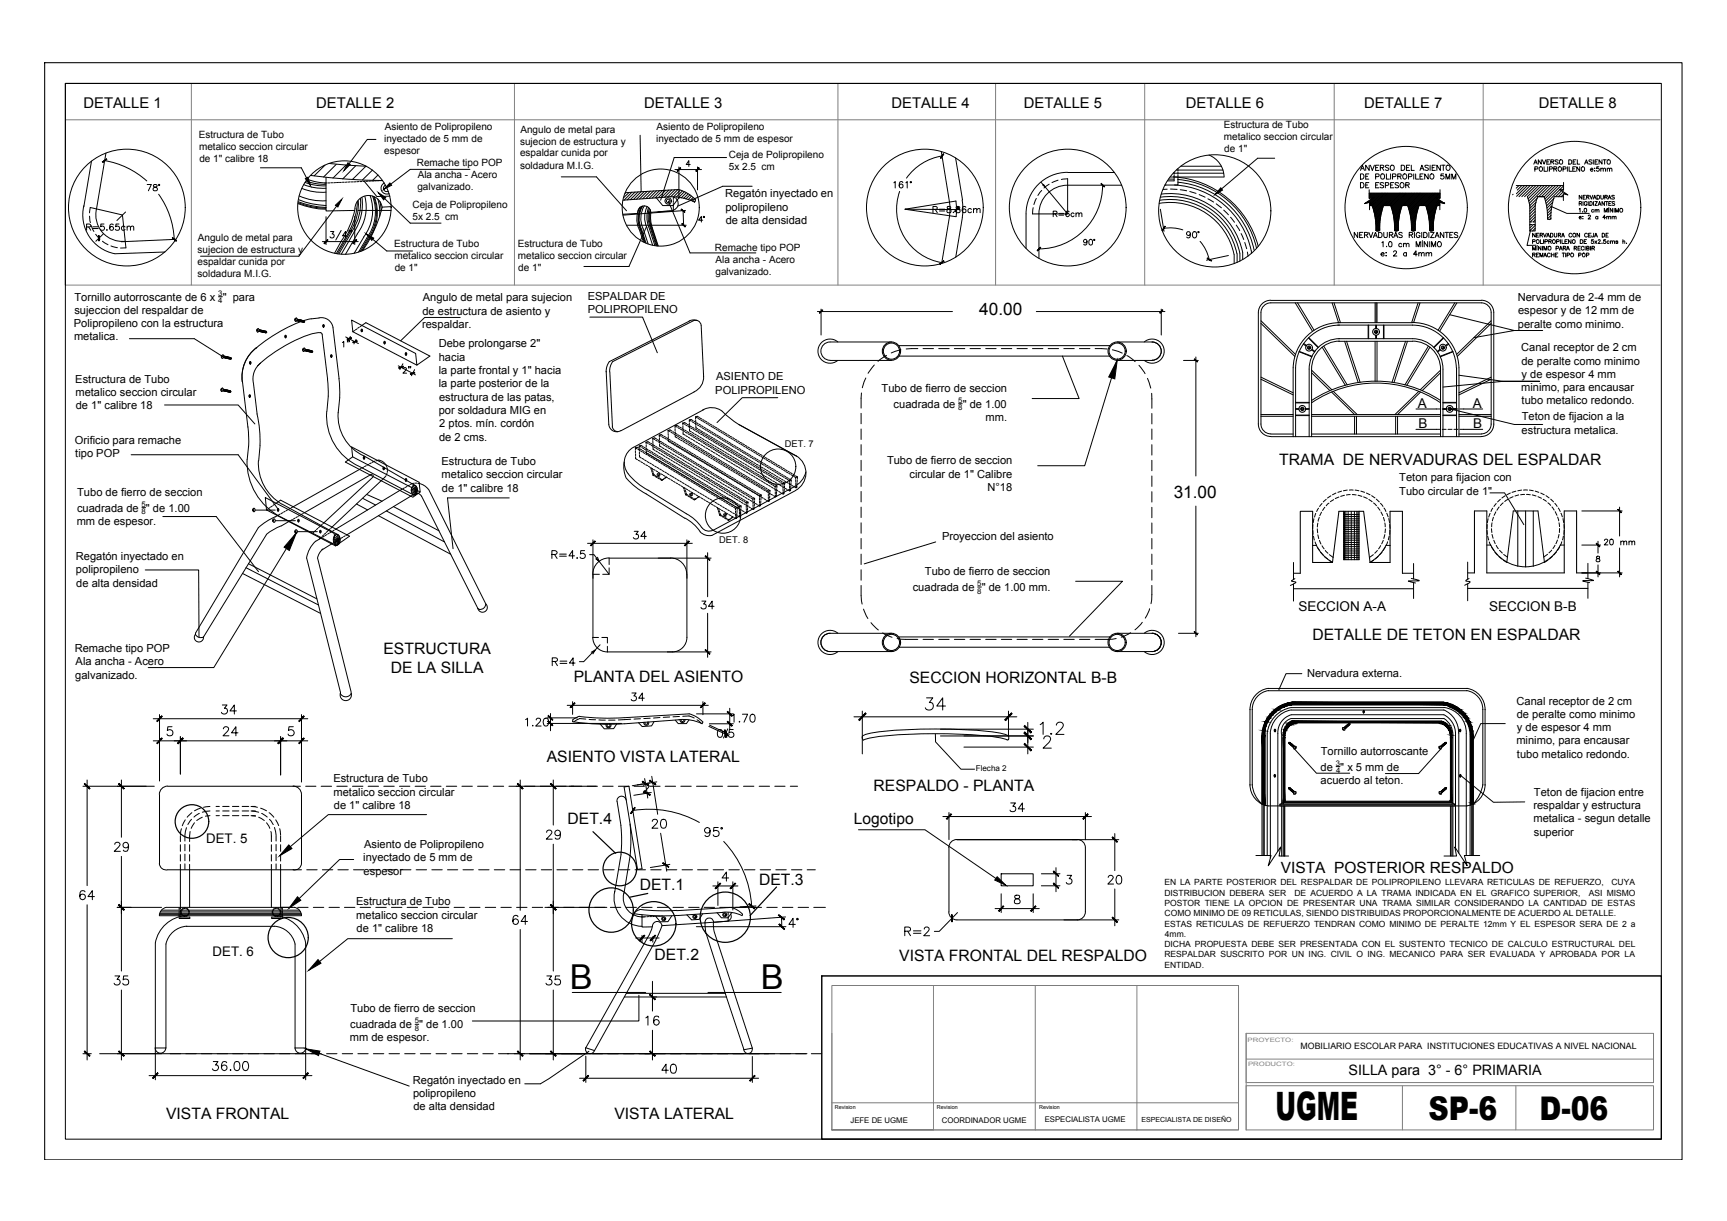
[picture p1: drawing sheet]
<svg xmlns="http://www.w3.org/2000/svg" width="420mm" height="297mm" viewBox="0 0 420 297" stroke-linecap="round" stroke-linejoin="round" font-family="sans-serif">
<defs><g id="words">
<text font-size="9.5" x="310.3" y="272.5">UGME</text>
<g font-size="8.4">
<text x="138.7" y="240.6">B</text>
<text x="185.1" y="240.6">B</text>
</g>
<g font-size="7.9">
<text x="347.5" y="272.4">SP-6</text>
<text x="374.6" y="272.4">D-06</text>
</g>
<g font-size="6.2">
<text x="224.4" y="173.9">34</text>
<text x="252.2" y="179.9">1.2</text>
</g>
<g font-size="5.7">
<text x="157.7" y="202.8">20</text>
<text x="26.8" y="208.5">29</text>
<text x="26.8" y="240.9">35</text>
<text x="131.9" y="240.9">35</text>
<text x="160.2" y="262.5">40</text>
</g>
<g font-size="5.3">
<text x="133.4" y="137.2">R=4.5</text>
<text x="133.4" y="163.3">R=4</text>
<text x="152.8" y="171.8">34</text>
<text x="52.9" y="175">34</text>
<text x="53.3" y="180.3">24</text>
<text x="244.8" y="198.6">34</text>
<text x="131.9" y="205.3">29</text>
<text x="170.4" y="204.6">95°</text>
<text x="18.7" y="220.1">64</text>
<text x="268.5" y="216.3">20</text>
<text x="123.8" y="226.1">64</text>
<text x="191.2" y="226.8">4°</text>
<text x="219.1" y="229">R=2</text>
<text x="156.3" y="250.5">16</text>
<text x="50.8" y="261.8">36.00</text>
</g>
<g font-size="4.9">
<text x="153.1" y="132.3">34</text>
<text x="169.7" y="149.2">34</text>
<text x="127" y="177.8">1.20</text>
<text x="173.6" y="180.6">0.5</text>
</g>
<g font-size="4.4">
<text x="34.9" y="47.6">78°</text>
<text x="226.1" y="52.9">R=8.86cm</text>
<text x="20.1" y="57.1">R=5.65cm</text>
<text x="172.5" y="55.4" transform="rotate(-90 172.5 55.4)">4°</text>
</g>
<g font-size="4.2">
<text x="238.2" y="76.6">40.00</text>
<text x="285.6" y="121.1">31.00</text>
</g>
<g font-size="3.8">
<text x="311.2" y="113.1">TRAMA DE NERVADURAS DEL ESPALDAR</text>
<text x="319.3" y="155.7">DETALLE DE TETON EN ESPALDAR</text>
<text x="93.3" y="159">ESTRUCTURA</text>
<text x="95.1" y="163.6">DE LA SILLA</text>
<text x="139.6" y="165.9">PLANTA DEL ASIENTO</text>
<text x="221.3" y="166.2">SECCION HORIZONTAL B-B</text>
<text x="133" y="185.4">ASIENTO VISTA LATERAL</text>
<text x="212.5" y="192.5">RESPALDO - PLANTA</text>
<text x="138.1" y="200.5">DET.4</text>
<text x="207.8" y="200.5">Logotipo</text>
<text x="184.7" y="215.2">DET.3</text>
<text x="311.6" y="212.3">VISTA POSTERIOR RESPALDO</text>
<text x="155.6" y="216.6">DET.1</text>
<text x="159.2" y="233.7">DET.2</text>
<text x="218.8" y="233.8">VISTA FRONTAL DEL RESPALDO</text>
<text x="40.4" y="272.3">VISTA FRONTAL</text>
<text x="149.5" y="272.3">VISTA LATERAL</text>
</g>
<g font-size="3.6">
<text x="20.3" y="26.2">DETALLE 1</text>
<text x="76.9" y="26.2">DETALLE 2</text>
<text x="156.7" y="26.2">DETALLE 3</text>
<text x="216.9" y="26.2">DETALLE 4</text>
<text x="249.1" y="26.2">DETALLE 5</text>
<text x="288.5" y="26.2">DETALLE 6</text>
<text x="331.9" y="26.2">DETALLE 7</text>
<text x="374.3" y="26.2">DETALLE 8</text>
</g>
<text font-size="3.5" x="328.1" y="261.6">SILLA para 3° - 6° PRIMARIA</text>
<g font-size="3.3">
<text x="345" y="99.3">A</text>
<text x="358.3" y="99.3">A</text>
<text x="345.1" y="104">B</text>
<text x="358.4" y="104">B</text>
<text x="315.9" y="148.6">SECCION A-A</text>
<text x="362.3" y="148.6">SECCION B-B</text>
</g>
<g font-size="3.2">
<text x="50.2" y="205">DET. 5</text>
<text x="51.7" y="232.6">DET. 6</text>
</g>
<g font-size="2.7">
<text x="176.4" y="48">Regatón inyectado en</text>
<text x="176.5" y="51.2">polipropileno</text>
<text x="176.6" y="54.5">de alta densidad</text>
<text x="18.1" y="73.2">Tornillo autorroscante de 6 x &quot; para</text>
<text x="18.1" y="76.4">sujeccion del respaldar de</text>
<text x="102.8" y="76.6">de estructura de asiento y</text>
<text x="102.9" y="73.3">Angulo de metal para sujecion</text>
<text x="143" y="73">ESPALDAR DE</text>
<text x="143" y="76.2">POLIPROPILENO</text>
<text x="369.3" y="73.2">Nervadura de 2-4 mm de</text>
<text x="369.3" y="76.5">espesor y de 12 mm de</text>
<text x="18" y="79.6">Polipropileno con la estructura</text>
<text x="18" y="82.8">metalica.</text>
<text x="102.7" y="79.8">respaldar.</text>
<text x="369.3" y="79.7">peralte como minimo.</text>
<text x="106.8" y="84.5">Debe prolongarse 2&quot;</text>
<text x="106.8" y="87.8">hacia</text>
<text x="370.1" y="85.5">Canal receptor de 2 cm</text>
<text x="370.1" y="88.7">de peralte como minimo</text>
<text x="18.3" y="93.1">Estructura de Tubo</text>
<text x="106.8" y="91">la parte frontal y 1&quot; hacia</text>
<text x="106.8" y="94.2">la parte posterior de la</text>
<text x="174" y="95.7">POLIPROPILENO</text>
<text x="174.2" y="92.5">ASIENTO DE</text>
<text x="214.5" y="95.3">Tubo de fierro de seccion</text>
<text x="370.1" y="95.2">minimo, para encausar</text>
<text x="370.2" y="92">y de espesor 4 mm</text>
<text x="18.4" y="96.3">metalico seccion circular</text>
<text x="18.4" y="99.5">de 1&quot; calibre 18</text>
<text x="106.8" y="100.7">por soldadura MIG en</text>
<text x="106.8" y="97.5">estructura de las patas,</text>
<text x="217.4" y="99.2">cuadrada de &quot; de 1.00</text>
<text x="370.2" y="98.4">tubo metalico redondo.</text>
<text x="106.8" y="107.2">de 2 cms.</text>
<text x="106.9" y="103.9">2 ptos. mín. cordón</text>
<text x="239.8" y="102.4">mm.</text>
<text x="370.2" y="105.5">estructura metalica.</text>
<text x="370.2" y="102.3">Teton de fijacion a la</text>
<text x="18.2" y="108">Orificio para remache</text>
<text x="18.3" y="111.3">tipo POP</text>
<text x="107.4" y="113.2">Estructura de Tubo</text>
<text x="215.8" y="112.9">Tubo de fierro de seccion</text>
<text x="107.4" y="116.4">metalico seccion circular</text>
<text x="107.5" y="119.6">de 1&quot; calibre 18</text>
<text x="221.3" y="116.2">circular de 1&quot; Calibre</text>
<text x="240.2" y="119.4">N°18</text>
<text x="340.4" y="117.1">Teton para fijacion con</text>
<text x="18.7" y="124.5">cuadrada de &quot; de 1.00</text>
<text x="18.8" y="120.6">Tubo de fierro de seccion</text>
<text x="340.4" y="120.4">Tubo circular de 1&quot;</text>
<text x="18.7" y="127.7">mm de espesor.</text>
<text x="229.2" y="131.3">Proyeccion del asiento</text>
<text x="18.4" y="136.3">Regatón inyectado en</text>
<text x="18.5" y="139.5">polipropileno</text>
<text x="18.6" y="142.7">de alta densidad</text>
<text x="222.1" y="143.8">cuadrada de &quot; de 1.00 mm.</text>
<text x="225" y="139.9">Tubo de fierro de seccion</text>
<text x="18.2" y="158.6">Remache tipo POP</text>
<text x="18.4" y="161.9">Ala ancha - Acero</text>
<text x="18.3" y="165.1">galvanizado.</text>
<text x="318" y="164.8">Nervadura externa.</text>
<text x="369" y="171.4">Canal receptor de 2 cm</text>
<text x="369" y="174.7">de peralte como minimo</text>
<text x="369" y="177.9">y de espesor 4 mm</text>
<text x="321.3" y="183.6">Tornillo autorroscante</text>
<text x="368.9" y="181.1">minimo, para encausar</text>
<text x="369" y="184.3">tubo metalico redondo.</text>
<text x="81.1" y="190.3">Estructura de Tubo</text>
<text x="321.3" y="187.5">de &quot; x 5 mm de</text>
<text x="321.3" y="190.7">acuerdo al teton.</text>
<text x="81.1" y="193.6">metalico seccion circular</text>
<text x="81.2" y="196.8">de 1&quot; calibre 18</text>
<text x="373.1" y="196.8">respaldar y estructura</text>
<text x="373.2" y="193.6">Teton de fijacion entre</text>
<text x="373.1" y="200.1">metalica - segun detalle</text>
<text x="373.2" y="203.3">superior</text>
<text x="88.4" y="209.6">inyectado de 5 mm de</text>
<text x="88.6" y="206.3">Asiento de Polipropileno</text>
<text x="88.5" y="212.8">espesor</text>
<text x="86.6" y="220.2">Estructura de Tubo</text>
<text x="86.7" y="223.4">metalico seccion circular</text>
<text x="86.8" y="226.7">de 1&quot; calibre 18</text>
<text x="85.2" y="250.2">cuadrada de &quot; de 1.00</text>
<text x="85.2" y="246.3">Tubo de fierro de seccion</text>
<text x="85.1" y="253.3">mm de espesor.</text>
<text x="100.4" y="263.6">Regatón inyectado en</text>
<text x="100.5" y="266.8">polipropileno</text>
<text x="100.6" y="270.1">de alta densidad</text>
</g>
<g font-size="2.4">
<text x="48.4" y="33.6">Estructura de Tubo</text>
<text x="93.5" y="34.6">inyectado de 5 mm de</text>
<text x="93.6" y="31.7">Asiento de Polipropileno</text>
<text x="126.5" y="35.2">sujecion de estructura y</text>
<text x="126.6" y="32.3">Angulo de metal para</text>
<text x="159.6" y="34.6">inyectado de 5 mm de espesor</text>
<text x="159.8" y="31.7">Asiento de Polipropileno</text>
<text x="297.7" y="31.2">Estructura de Tubo</text>
<text x="297.8" y="34.1">metalico seccion circular</text>
<text x="48.4" y="36.5">metalico seccion circular</text>
<text x="48.5" y="39.4">de 1&quot; calibre 18</text>
<text x="93.5" y="37.5">espesor</text>
<text x="101.4" y="40.5">Remache tipo POP</text>
<text x="126.5" y="38.1">espaldar cunida por</text>
<text x="126.5" y="41">soldadura M.I.G.</text>
<text x="177.3" y="38.4">Ceja de Polipropileno</text>
<text x="177.3" y="41.3">5x 2.5 cm</text>
<text x="297.8" y="37">de 1&quot;</text>
<text x="101.5" y="46.3">galvanizado.</text>
<text x="101.6" y="43.4">Ala ancha - Acero</text>
<text x="100.4" y="50.6">Ceja de Polipropileno</text>
<text x="100.4" y="53.5">5x 2.5 cm</text>
<text x="48.1" y="58.7">Angulo de metal para</text>
<text x="48" y="64.5">espaldar cunida por</text>
<text x="48.1" y="61.6">sujecion de estructura y</text>
<text x="95.9" y="60.2">Estructura de Tubo</text>
<text x="96" y="63.1">metalico seccion circular</text>
<text x="96" y="66">de 1&quot;</text>
<text x="126" y="60.2">Estructura de Tubo</text>
<text x="126" y="63.1">metalico seccion circular</text>
<text x="173.9" y="61">Remache tipo POP</text>
<text x="174.1" y="63.9">Ala ancha - Acero</text>
<text x="48.1" y="67.5">soldadura M.I.G.</text>
<text x="126.1" y="66">de 1&quot;</text>
<text x="174.1" y="66.8">galvanizado.</text>
</g>
<g font-size="2.3">
<text x="191" y="108.8">DET. 7</text>
<text x="175" y="132.2">DET. 8</text>
</g>
<g font-size="2.1">
<text x="283.3" y="215.4">EN LA PARTE POSTERIOR DEL RESPALDAR DE POLIPROPILENO LLEVARA RETICULAS DE REFUERZO,</text>
<text x="392" y="215.4">CUYA</text>
<text x="283.3" y="217.9">DISTRIBUCION DEBERA SER</text>
<text x="283.3" y="220.4">POSTOR TIENE LA OPCION DE PRESENTAR UNA TRAMA SIMILAR CONSIDERANDO LA CANTIDAD DE ESTAS</text>
<text x="314.9" y="217.9">DE ACUERDO A LA TRAMA INDICADA EN EL GRAFICO SUPERIOR,</text>
<text x="386.5" y="217.9">ASI MISMO</text>
<text x="283.3" y="225.4">ESTAS RETICULAS DE REFUERZO TENDRAN COMO MINIMO DE PERALTE 12mm Y EL ESPESOR SERA DE 2 a</text>
<text x="283.3" y="222.9">COMO MINIMO DE 09 RETICULAS, SIENDO DISTRIBUIDAS PROPORCIONALMENTE DE ACUERDO AL DETALLE.</text>
<text x="283.4" y="227.9">4mm.</text>
<text x="283.3" y="230.4">DICHA PROPUESTA DEBE SER PRESENTADA CON EL SUSTENTO TECNICO DE CALCULO ESTRUCTURAL DEL</text>
<text x="283.3" y="232.9">RESPALDAR SUSCRITO POR UN ING. CIVIL O ING. MECANICO PARA SER EVALUADA Y APROBADA POR LA</text>
<text x="283.3" y="235.4">ENTIDAD.</text>
<text x="316.4" y="255.1">MOBILIARIO ESCOLAR PARA INSTITUCIONES EDUCATIVAS A NIVEL NACIONAL</text>
</g>
<text font-size="2" x="237.4" y="187.6">Flecha 2</text>
<g font-size="1.9">
<text x="53.1" y="72">3</text>
<text x="53.1" y="73.8">4</text>
<text x="233.1" y="98">5</text>
<text x="233.1" y="99.8">8</text>
<text x="34.4" y="123.3">5</text>
<text x="34.4" y="125.1">8</text>
<text x="237.8" y="142.6">5</text>
<text x="237.8" y="144.4">8</text>
<text x="325" y="186.3">3</text>
<text x="325.1" y="188.1">4</text>
<text x="100.9" y="248.9">5</text>
<text x="100.9" y="250.8">8</text>
<text x="206.9" y="273.3">JEFE DE UGME</text>
<text x="229.1" y="273.3">COORDINADOR UGME</text>
<text x="254.2" y="273.1">ESPECIALISTA UGME</text>
</g>
<text font-size="1.7" x="277.7" y="273.1">ESPECIALISTA DE DISEÑO</text>
<g font-size="1.5" fill="#808080">
<text x="303.5" y="253.4">PROYECTO:</text>
<text x="303.6" y="259.3">PRODUCTO:</text>
</g>
<g font-size="1.3">
<text x="203.1" y="269.8">Revision</text>
<text x="228" y="269.8">Revision</text>
<text x="252.8" y="269.8">Revision</text>
</g>
</g></defs>
<!-- layer: 0 -->
<g fill="none" stroke="#000" stroke-width=".24">
<path d="M22.3 39.2l-1.9 11.1M25.8 37.3l-2.3 13.5a6.5 6.5 0 0 0 6.9 7.9M80 39.8l9.1 .6M91.5 33.9h-2.1l-4.5 5.9M155.7 32.9l.3 13.7M164 38.3l-3.3 10.4M229 36.9l2 12.3M232.5 38.4l1.7 10.3M294.1 37.7a5.8 5.8 0 0 1 3.7 5.3M306 38.5l-8.8 7.4M403.9 20.3h-388v49.1M20.4 50.1a9.6 9.6 0 0 0 7.5 11.6"/>
<path d="M22 50.5l-.2 1.3M24.9 58.7l1.4 .8M27 59.8l1.6 .5M42.8 58.2l-13.3 .6M72.5 49.5a20.1 20.1 0 0 0 6.8 1.4M72.5 49.3a19.6 19.6 0 0 0 6.7 1.4M72.5 49.1a21.6 21.6 0 0 0 6.9 1.4M72.6 48.6a19.2 19.2 0 0 0 6.7 1.4M72.8 47.7a13.7 13.7 0 0 0 6.5 1.1M73.3 40.8l1.3 2.5M73.4 45.8a12.9 12.9 0 0 0 5.9 1M73.9 44.9a12.9 12.9 0 0 0 5.4 .9"/>
<path d="M74.2 44.4l2.1 .6 3 .2M74.5 44l2.7 .7 2.1 .1M74.8 43.6l1.8 .6 2.7 .3M75.6 42.7a139.3 139.3 0 0 0 17.5 1.2l-.5 .1M79.5 44.5h-.5M79.7 44.5h.5M80.5 44.5h.4M81.6 44.4l-.4 .1M81.9 50.1l-9.2 12.2M82.4 44.4h-.5M82.6 44.4h.4M82.9 58.9l-1.5 2.7"/>
<path d="M83.3 44.3h.5M84.5 44.3h-.5M85.1 56l-3.3 5.7M85.2 44.3h-.5M85.4 56.1l-3.3 5.6M85.5 44.3h.4M85.7 56.3l-3.2 5.5M86.2 56.4l-3.2 5.4M86.6 44.2l-.5 .1M86.9 49a14.9 14.9 0 0 1-1.8 7M86.9 56.9l-2.8 5M87.1 51.2h8.1"/>
<path d="M87.2 48.8a12 12 0 0 1-1.9 7.3M87.3 44.2h-.4M87.6 44.2h.4M87.7 48.3a12.5 12.5 0 0 1-2 7.9M88.1 48a12.4 12.4 0 0 1-2 8.5M88.3 44.1h.5M88.8 47.8a10.7 10.7 0 0 1-1.9 9.1M89.5 44.1h-.5M89.6 58.3l-1.6 2.8M90 47.6a10.7 10.7 0 0 1-1.5 10.1l-2.3 3.9M90.2 44l-.5 .1M90.4 44h.5"/>
<path d="M90.6 47.7a10.7 10.7 0 0 1-1.5 10.3l-1.9 3.3M90.7 58.2l3.4 2.9M90.9 47.8a10.7 10.7 0 0 1-1.5 10.3l-1.8 3.1M91.1 47.9a10.7 10.7 0 0 1-1.5 10.4M91.1 44h.5M91.9 48.4l.5 2.4v1.8M92.3 44h-.5M92.4 49l.3 2.3M93 50.4a3.3 3.3 0 0 0-3.5-2.8 3.3 3.3 0 0 0-3.2 3.1 20.1 20.1 0 0 1-3.4 8.1M93 50.4a31.5 31.5 0 0 1-4.8 10.6M93.6 48.3l6.2 6M99.8 41.2l-4.7 3.6"/>
<path d="M145.1 43l7.3 8.3M152.5 54.8h14.4M155.5 55.8l1 3.1M155.7 50.4a5.7 5.7 0 0 0-.2 5.3M156.1 55.7l1.1 3.5M156.1 50.2a5.9 5.9 0 0 0-.3 5.6l1 3.2M156.2 50.2a5.9 5.9 0 0 0-.3 5.5l1.1 3.4M156.3 50.1a5.9 5.9 0 0 0-.3 5.6M156.8 50.1a5.9 5.9 0 0 0-.4 5.5l1.3 3.7M157.3 55.1l-4.3 9.7M157.4 55.4l1.4 4.3M157.5 50.2a5.9 5.9 0 0 0-.1 5.1"/>
<path d="M157.8 50.4l-.3 1.4v2.1l1.8 5.8M158 50.7l-.3 1.2 .1 2 1.8 5.9M158.2 51l-.2 1.2v1.7l1.8 5.9M158.3 51.2l-.2 1.9 .3 2M158.3 51.7a1.59 1.59 0 0 0-1.7-1.6 1.59 1.59 0 0 0-1.4 1.8M158.4 51.6l-.1 1.3 .2 1.9 1.6 5M158.5 55.1l1.5 4.7M161.9 47.9a13.4 13.4 0 0 1 7.1 1.2M161.9 48l-10.3 .7M162.6 48.9l5.3 12.6M163.6 51.3l-3.6 .2M163.8 47.9l.4 .2"/>
<path d="M163.8 48.1v.4M163.8 48.8v.4M163.8 49.5v.5M164.2 41.2h6.5M164.5 48.3l.2 .4M164.7 48.6a1.67 1.67 0 0 1-.9 2.5M164.9 46.1l2 .7 2.3 1.8M165 46.1l-12.9 .8M165.2 40.6v7.7M166.2 51.2l.1 3.6M166.8 51.2l-15.2 1.1M167.9 40h-1l.7-.9v1.4"/>
<path d="M169.2 48.7l-.2 .5M169.7 40.6v5.6M175.8 45.3l-10.9 4.8M231 52.4l-1.9 11.7M234.1 52.9l-1.6 9.6M249.6 52v8.4M252.1 48.3l-.6 1.5M252.8 52v10.8M253.3 44.3l1 1.2-.6-.5M253.4 46.3l-.9 1.3M253.9 44.8l5.8 7.2M255.3 44.8l-1.3 .9"/>
<path d="M256.2 52l.8-.1 .2-.3-.2-.2h-.8v1.3M256.7 52l.5 .7M257.4 43.8l-1.5 .6M257.6 51.9h1.2M257.6 52.3h1.2M258.2 43.7l1.5-.2v8.5h-8.5l.2-1.5M259.7 45.1a7 7 0 0 0-6.9 6.9M259.7 41.9a10.1 10.1 0 0 0-10.1 10.1M259.7 42h11.4M259.7 45.1h13.2M260.1 51.5l-.1-.1a.68 .68 0 0 0-.8 .5 .68 .68 0 0 0 .5 .8 .41 .41 0 0 0 .4-.4 .41 .41 0 0 0-.3-.4 .41 .41 0 0 0-.5 .4M261.3 52a.42 .42 0 0 0-.6-.1 .42 .42 0 0 0 0 .7 .42 .42 0 0 0 .6-.1"/>
<path d="M261.8 52.1l.3-.3 .4 .1v.8M261.8 51.8v.9M262.5 52.1l.3-.3 .4 .1v.8M264.4 58.7a.43 .43 0 0 1-.6 .3 .43 .43 0 0 1-.1-.7 .43 .43 0 0 1 .7 .1v.3a.63 .63 0 0 1-.5 .9l-.2-.2M265.1 58.3l.2-.1a.73 .73 0 0 1 .5 .7 .73 .73 0 0 1-.5 .7l-.3-.2v-.9zM268.3 45a15.5 15.5 0 0 1-15.6 15.6M282 49.5a15.9 15.9 0 0 1 18.2 12.4M282.1 48.7a16.6 16.6 0 0 1 18.8 13l.1 2.2M282.3 48a17.3 17.3 0 0 1 19.3 13.6M282.5 47.2a18 18 0 0 1 19.8 14.2v1.7M284 46l-1 .1M284.3 43.6h1.3"/>
<path d="M284.7 43.1h13.1M284.8 46l1.6 .1M285.5 43a22.7 22.7 0 0 1 20.6 16.9M285.5 42.1h12.2M285.7 42.6v.8M285.7 43.6v.4h-1.7M285.7 41.9v.5M285.7 45a20.1 20.1 0 0 1 18.7 16M286.2 41.4h11.3M286.5 43.7a21.5 21.5 0 0 1 19.2 16.7M286.5 44.3a20.8 20.8 0 0 1 18.6 16.5M286.6 42.5v2.5h-3.2h.3"/>
<path d="M286.6 41.1v.5M286.6 41.8v.5M287.1 46.2l1.6 .2M287.3 40.4h9.9M289.5 46.6l1.5 .4M291.7 47.3l1.5 .7M293.9 48.4l1.4 .8M295.9 49.6l1.3 1M297.7 51.1l1.2 1.2M299.4 52.8l.9 1.3M300.8 54.8l.8 1.3M301.9 56.8l.7 1.5"/>
<path d="M302.8 59l.5 1.5M372.4 55.9l-.9 3.8h2.2M377.3 50.2l3.9 1.7h5.5M30.6 60.3h-1.3M40.1 61.3l-12.2 .4M62.8 80l.2 .2v.3l-.4 .2M62.9 79.9l-.5 .4 .3 .5M71.8 77.5v.2l.2 .1h-.2v.1M72.1 77.4l.2 .2v.3l-.4 .3M72.2 77.4l-.5 .3 .3 .5M72.3 77.7l-.1 .3M72.4 77.7l-.1 .4"/>
<path d="M72.5 77.7l-.1 .4M72.6 77.8l-.1 .3M72.7 77.8l-.1 .3M72.7 77.8v.3M72.8 77.8v.3M72.9 77.8l-.1 .3M73 77.8l-.1 .4M73 77.8v.4l.1-.4M73.2 77.9l-.1 .3M73.3 77.9l-.1 .3M73.3 77.9v.4M73.4 77.9v.4"/>
<path d="M73.5 78l-.1 .3M73.6 78l-.1 .3M73.6 78v.3M73.7 78l-.1 .3M73.8 78l-.1 .4 .1-.4M73.9 78v.4v-.4M74 78.4v-.3l.2 .2-.3 .1M74.1 78.2l-.1 .1M75.7 77.5a33.9 33.9 0 0 0-13.4 7.2M77.6 77.3a2.86 2.86 0 0 1 3.4 2.4M77.6 77.4l-1.8 .2M78.6 79.1h.2l-.1 .4z"/>
<path d="M81 79.7l1.5 12.4M112 77.2h-8.7l-5.8 5.7M143.5 77.1h12.8l3.6 8.7M168.6 78.1a1.38 1.38 0 0 1 2 1.1M168.6 78.1l-19.5 9.8M169.6 78l-1.2-.2-.7 .3-19.5 9.9M170.6 79.2l.6 12.4a3.9 3.9 0 0 1-2.3 3.7M198.9 75.8h32.8M199.8 75.2v6.3M252.1 75.8h31.3M282.5 75.2v6.3M300.3 61.9v2.2"/>
<path d="M301.7 61.6v1.9M303.5 61.3l.1 1M304.4 61v.7M306.8 78l8.4 8.2M306.8 78.7l8.2 8M309.2 73a3 3 0 0 0-3.1 3.1v27.1a3 3 0 0 0 3.1 3M309.2 73.1h51.2M315.1 73.7l4.2 6.9M315.7 73.7l4 6.6M324.1 73.7l1.6 4.8M324.6 73.7l1.5 4.8M325.4 79.1h18.3"/>
<path d="M325.4 78.5h18.3M325.9 79.1a10.7 10.7 0 0 0-10.7 10.4v16.7M325.9 78.5a11.3 11.3 0 0 0-11.3 10.9v16.8M334.5 73.7v4.8M334.8 73.7v4.8M335 73.7v4.8M343.6 79.1a10.7 10.7 0 0 1 10.7 10.4M343.6 78.5a11.3 11.3 0 0 1 11.3 10.9M345 73.7l-1.6 4.8M345.5 73.7l-1.6 4.8M352.7 76.6l15.7 3.8-9.8 1.7M353.9 73.7l-4 6.6"/>
<path d="M354.4 73.7l-4.1 6.9M360.4 73a3 3 0 0 1 3 3.1v27.1a3 3 0 0 1-3 3M360.4 73.7a2.39 2.39 0 0 1 2.4 2.4v27.1a2.39 2.39 0 0 1-2.4 2.4M360.4 73.7h-51.2a2.39 2.39 0 0 0-2.4 2.4v27.1a2.39 2.39 0 0 0 2.4 2.4M362.8 78l-8.4 8.2M362.8 78.7l-8.3 8M47.3 82.4l6.7 4.2M53.9 94.6l.1 .2-.2 .2M54 86.5v.2l.1 .1-.1 .1M54.1 94.4l.2 .2v.4l-.4 .2M54.2 94.4l-.5 .4 .3 .5M54.2 86.4l.2 .2v.3l-.4 .2"/>
<path d="M54.3 86.3l-.5 .4 .3 .5M54.3 94.7l-.1 .3M54.4 94.7l-.1 .4 .1-.4M54.5 86.6l-.1 .4M54.5 94.7l-.1 .4M54.5 94.8v.3M54.5 86.6v.4M54.6 94.8v.3M54.6 86.7v.3M54.7 94.8l-.1 .3M54.7 86.7l-.1 .3M54.8 94.8l-.1 .4"/>
<path d="M54.8 86.7l-.1 .3M54.8 86.7l-.1 .4M54.9 94.8l-.1 .4M54.9 86.7l-.1 .4M54.9 94.9v.3M54.9 86.7v.4M55 94.9l-.1 .3M55 86.8l-.1 .3M55.1 94.9l-.1 .3M55.1 86.8l-.1 .3M55.1 95.2l.1-.3-.1 .3M55.1 87.1l.1-.3-.1 .4"/>
<path d="M55.3 94.9l-.1 .3M55.3 86.8l-.1 .4M55.4 94.9l-.1 .4 .1-.4M55.4 86.9l-.1 .3 .1-.3M55.5 94.9l-.1 .4M55.5 86.9l-.1 .3M55.5 95l-.1 .3M55.6 95l-.1 .3M55.6 86.9l-.1 .3M55.6 95v.4M55.6 86.9v.3M55.7 95v.4"/>
<path d="M55.7 86.9v.4M55.8 95l-.1 .4M55.8 86.9l-.1 .4M55.9 95.1l-.1 .3M55.9 86.9l-.1 .4M55.9 87l-.1 .3M56 95.1l-.1 .3M56 87l-.1 .3M56.1 87v.4v-.4M56.1 95.1l.1 .2-.2 .2M56.1 95.1l-.1 .3M56.1 95.2v.2"/>
<path d="M56.2 87.1l.1 .2-.2 .1M56.2 87.1v.2M59 92.9l1.4 11.6 .1 4M60.7 96.2h.1v.3zM60.8 88.1h.2l-.1 .3zM61.7 93.3l.8 7.4a28.6 28.6 0 0 1 .7 7.7l-.3 3.7M62.5 84.5a8.9 8.9 0 0 0-3.5 8.4M62.6 80.1l.1 .3-.1 .1M63 80.6l.1-.4-.1 .4M63.1 80.3v.3M63.2 80.3l-.1 .3M63.3 80.3l-.1 .3"/>
<path d="M63.4 80.3l-.1 .3M63.4 80.3l-.1 .4M63.4 88.3a4.8 4.8 0 0 0-1.7 5M63.4 80.7l.2-.4-.2 .4M63.6 80.4v.3M63.7 80.4v.3M63.8 80.4l-.1 .4M63.9 80.4l-.1 .4 .1-.4M64 80.5l-.1 .3M64.1 80.5l-.1 .3M64.1 80.8l.2-.3-.1 .3M64.2 80.8l.2-.3-.1 .4"/>
<path d="M64.4 80.9l.1-.4-.1 .4M64.6 80.6l-.1 .3M64.7 80.6l-.1 .3M64.8 80.6l.1 .3-.2 .1M64.8 80.9v-.2v.2M69.4 81.7h.2l-.1 .4zM73.8 84.9l.1 .2-.2 .1M74 84.7l.2 .2v.3l-.4 .2M74.1 84.7l-.5 .3 .3 .5M74.2 84.9v.5zM74.3 85v.4l.1-.4M74.4 85v.4l.1-.4"/>
<path d="M74.6 85v.4v-.3M74.7 85.1l-.1 .3M74.7 85.1v.3M74.8 85.1l-.1 .4M74.9 85.1l-.1 .4M75 85.2l-.1 .3M75 85.5l.1-.3-.1 .3M75.2 85.2v.4v-.4M75.3 85.2l-.1 .3M75.3 85.2v.4M75.4 85.2v.4l.1-.4M75.5 85.3v.3"/>
<path d="M75.6 85.3v.3M75.7 85.3l-.1 .3M75.7 85.7l.1-.4-.1 .4M76 85.4l-.1 .3M76 85.5v.1M76.1 85.6l-.2-.3-.1 .4M76.1 85.6l-.3 .1M77.9 80.9l.5 .5M78 80.9a19.9 19.9 0 0 0-9.3 3.6 29.9 29.9 0 0 0-6.1 4.6M78.4 81.4l1.4 12.6 .1 2.4-.4 3.7M80.5 86.5h.2l-.1 .3zM82.5 92.1l.2 3.9a23.1 23.1 0 0 0-.2 7.6 10.7 10.7 0 0 0 6.1 7.3"/>
<path d="M87.9 80.2h.2l-.1 .4zM93.5 83.2h.1v.3zM98.7 86h.1v.3zM147.5 90.3l.6 12.9a1.93 1.93 0 0 0 3 1.5M148.2 88l-.6 1.4-.1 1.1M148.4 90.5l.6 13.3M149.1 87.9l-.7 1.5-.1 1M168.9 95.3l-17.8 9.5M171 99.7a4.4 4.4 0 0 1 5.8 1.4l2.9 2.2 14.1 7.7M171.3 99.6l-17.1 9.2M189.2 96.7h-8.6l-6.2 6.1M202 87.7h14.9"/>
<path d="M203.8 83.2a2.94 2.94 0 0 0-4 .2 2.94 2.94 0 0 0 0 4 2.94 2.94 0 0 0 4 .3M209.6 95.6l-.1 3.7M210.6 92l-.8 2.3M212.7 88.8l-1.5 2M215.7 86.5l-2.1 1.4M216.9 83.2h-15a2.22 2.22 0 0 0-2.2 2.2 2.22 2.22 0 0 0 2.2 2.2M219.2 85.1l-2.4 .8M223.3 84.8l-2.8 .1M224.6 84.8h2.5M228.4 84.8h2.5M232.2 84.8h2.5M236 84.8h2.5"/>
<path d="M239.8 84.8h2.5M243.6 84.8h2.6M247.4 84.8h2.5M251.2 84.8h2.5M255 84.8h2.5M258.5 86.6l4 10.4h-11.4M258.8 84.8h2.6M262.6 84.8h2.6M266.4 84.8l3 .1M270.6 85.1l2.4 .8M271.7 87.7l-7.8 25.6h-11.4M271.8 83.2h8.5"/>
<path d="M271.8 87.7h8.5M274.1 86.5l2.1 1.5M277.1 88.9l1.5 2M278.4 83.2a2.94 2.94 0 0 1 4 .2 2.94 2.94 0 0 1 0 4 2.94 2.94 0 0 1-4 .3M279.2 92l.8 2.4M280.2 95.7v3.6M280.3 83.2a2.22 2.22 0 0 1 2.2 2.2 2.22 2.22 0 0 1-2.2 2.2M287.9 87.7h3.6M290.9 86.8v29M306.8 91.8l7.8 3.8M306.8 92.3l7.8 3.8M319.1 90.1l4.9 4.7"/>
<path d="M319.1 90.7l4.5 4.4M319.1 97.4a28.5 28.5 0 0 1 31.3 0M319.1 98a28 28 0 0 1 31.3 0M321.7 84.5l5.6 9.2M322.1 84.2l5.7 9.5M324 95.4l5.6 5.5M324.4 95.2l5.8 5.7M325.7 82.4h18M325.7 83h18M325.9 82.4a7.4 7.4 0 0 0-7.4 7.4v16.4M325.9 83a6.8 6.8 0 0 0-6.8 6.8v16.4M327.1 83l3.3 10.1"/>
<path d="M327.6 83l3.3 10M334.5 83v9.8M335 83v9.8M342 83l-3.3 10M342.4 83l-3.3 10.1M343.7 82.4a7.4 7.4 0 0 1 7.4 7.4v16.4M343.7 83a6.8 6.8 0 0 1 6.8 6.8v16.4M345.2 95.2l-5.8 5.7M345.6 95.4l-5.6 5.5M347.5 84.2l-5.7 9.5M347.9 84.5l-5.6 9.2M349.4 99.5h1"/>
<path d="M350.5 90.1l-5 4.7M350.5 90.7l-4.5 4.4M350.9 99.5h.9M352.3 99.5h1M352.7 99.5l15.7 3.8M353.7 99.5h1M354.4 89.5v16.7M355 91.3l10.7 1.5h8.9h-8.9l-14.6 1.4M355 89.5v16.7M355.2 99.5h.9M362.8 91.8l-7.8 3.8M362.8 92.3l-7.8 3.8"/>
<path d="M57.9 110.6l9.8 13.3M60.1 111.8a15.1 15.1 0 0 0 8.3 14l13.4 6.8M60.5 108.5l-.4 3.3M62.9 112.1a11.5 11.5 0 0 0 5.7 10.6M79.5 100.1a13.5 13.5 0 0 0 7.9 13.4M87.5 114.2l-16.2 9.1M87.5 113.5l13.2 7M88.5 111.2h.1v.4zM88.6 110.9l12.6 7.3M90.1 115.5l-16 9.2M90.7 116.1l-11.9 11.1M91.8 112l.4-.1 .8 .3 .9 .9"/>
<path d="M92.7 116.9l-11.9 11.3M93.3 113.8h.1v.3zM97.3 119.3l-15.6 9.4M98.7 116.6h.1v.3zM100.5 118.1l.3-.1a1.35 1.35 0 0 1 .7 1.2 1.35 1.35 0 0 1-.7 1.3 1.4 1.4 0 0 1-.3-2.4zM101.9 117.6l1.5 .7 .8 .7M104.3 119l13.9 28M149 103.8a1.38 1.38 0 0 0 1.3 1.2M151.8 112.4l.1 2.3 .5 1.7M152.4 116.4a16.4 16.4 0 0 0 4.8 3.8l9.4 5.9M152.8 115.2a15.4 15.4 0 0 0 4.9 4.1l9.3 5.7M154.1 108.8a4.3 4.3 0 0 0-1.3 6.4"/>
<path d="M193.8 110.9a4.8 4.8 0 0 1-.3 8.4l-20.3 11-1.6-.1-1.3-.8M196.1 114.8l-.9 1.9-1.5 1.4-20.2 10.9M209.5 100.6v2.5M209.5 104.4v2.5M209.5 108.2v2.5M209.5 112v2.5M209.5 115.8v2.5M209.5 119.6v2.5M280.2 100.6v2.5M280.2 104.4v2.5M280.2 108.2v2.5M280.2 112v2.5"/>
<path d="M280.2 115.8v2.5M280.2 119.6v2.5M306.8 100.9h7.8M306.8 101.3h7.8M309.2 106.2h51.2M309.2 105.6h5.4M319.1 105.6h31.4M319.1 100.9h31.4M319.1 101.3h31.4M325 119.9l-.8 .5M326.4 119.5l-.9 .3M327.8 119.2l-1 .2"/>
<path d="M328.3 119.2h.9M329.6 101.3v4.3M329.7 119.2l.9 .2M330 101.3v4.3M331.1 119.5l.9 .3M332.4 119.9l.9 .5M339.5 101.3v4.3M340 101.3v4.3M349.4 104.5h1M350.9 104.5h.9M352.3 104.5h1M353.7 104.5h1"/>
<path d="M355 105.6h5.4M355 100.9h7.8M355 101.3h7.8M355.2 104.5h.9M362.5 119.9h3.5l4.7 7.7M367.4 119.9l-.8 .5M368.8 119.5l-.9 .3M370.2 119.2l-.9 .2M370.7 119.2h.9M372.1 119.2l.9 .2M373.5 119.5l.9 .3M374.8 119.9l.9 .5"/>
<path d="M35.3 138.7h13l.1 16.3M39.6 125.7h13l10.3 13.4M59 139.5l19 9.7M59.8 138.1l17.7 9.1M60.4 137.1l16.7 8.6M61.5 123.8l.2 .3h-.2l.1 .2M61.7 123.7l.3 .3v.3l-.3 .2M61.8 123.6l-.3 .5 .3 .4M62 124.1h5M64.8 130l-15.3 25M66.4 126.5l.2 .2-.2 .1M66.9 125.7l-1.8 1-2.3 1.7-15.2 25.6v.4"/>
<path d="M67 126.7h4.9M67.6 123.9h.1v.3zM67.6 125.4l-.6 .3M68.4 127.9l-1.6 .8-2 1.3M68.7 122.7l13.6 7.4M70.4 126.8l-2 1.1M71.8 129.1l.2 .3h-.2l.1 .2M72 129.7l-20 32.7h-15.9M72 128.9l.3 .2v.3l-.3 .3M72.1 128.9l-.4 .4 .4 .5M72.3 129.3h4.9M72.5 126.5h.2l-.1 .3z"/>
<path d="M74.6 135.8l8.2 33M76.8 131.7l-.9 1-.7 1.1-.6 2M77.3 135.9l8.2 32.9M77.9 129.2h.1l-.1 .3zM77.9 130.9l-.2 .2M78 131l-1.2 .7M78.5 133.6l-.7 .8-.6 1.4M80.7 132.3l-2.4 1.5M81.4 130.2a.75 .75 0 0 1 .9-.1 .75 .75 0 0 1 .4 .8v.8a.79 .79 0 0 1-.8 .9 .79 .79 0 0 1-.8-.9v-.8zM86.7 122.6l2.7 1.5M88.2 121.2l3.2 1.7M89.3 120.3l3.6 1.6"/>
<path d="M92.1 125.4l17.6 9.4M94 124.3l14.1 7.5M95.7 123.2l11.1 5.9M99.9 120.7l-15.5 9.4M101.7 120l.5 .3 .4 .5 13.7 27.3 .4 .2M108.9 121.1l1.3 12.4M142.9 132.2h25.5M144.3 131.3v23.8h1.3M144.3 139.7h1.5M145.1 135.8l.7 .8-.9-.7M145.4 135.6l.4 1 2.4 3.1M148.2 135.7a4 4 0 0 0-4 4"/>
<path d="M148.2 138.1v1.6h-1.6M163.1 135.7a4 4 0 0 1 4 4M166.6 126l1.8 1.2 1.9 2.1M167 125l1.8 1.2 1.9 2.1M167.1 131.3v23.8M170.7 128.3a2.14 2.14 0 0 0 2.8 .7M172.2 134.5v10.7M173 135.8h-24.8v1.5M209.5 123.4v2.5M209.5 127.2v2.5M209.5 131v2.5M209.5 134.8v2.5"/>
<path d="M209.5 138.6v2.6M227.7 131.8l-17.4 5.4M280.2 123.4v2.6M280.2 127.2v2.6M280.2 131v2.5M280.2 134.8v2.5M280.2 138.6v2.6M290.9 123.1v31.8M314.7 136.8v4.2M319.4 129v1M319.4 127.6l-.1 1M319.6 130.4l.2 1"/>
<path d="M319.6 126.2l-.1 .9M319.9 131.8l.4 .9M320.1 124.9l-.3 .9M320.5 128.7l.1 .9M320.5 133.1l.5 .8M320.6 127.3l-.1 .9M320.6 130.1l.2 .9M320.8 123.6l-.5 .8M321 125.9l-.3 .9M321 131.5l.4 .8M321.3 134.3l.6 .8M321.5 124.6l-.4 .8"/>
<path d="M321.6 122.5l-.6 .7M321.6 132.8l.5 .7M322.2 135.4l.8 .6M322.3 123.4l-.5 .8M322.4 133.9l.7 .7M322.7 121.5l-.8 .6M323.3 122.4l-.6 .6M323.4 136.3l.8 .5M323.4 134.9l.9 .7M323.8 120.6l-.8 .6M324.5 121.6l-.8 .5M325.7 120.9l-.8 .4"/>
<path d="M326.9 126.7h3.8M326.9 129.3h3.8M326.9 125.7h3.8M326.9 124.4h3.8M326.9 125.2h3.8M326.9 126.2h3.8M326.9 127.2h3.8M326.9 127.8h3.8M326.9 128.3h3.8M326.9 128.8h3.8M326.9 129.9h3.8M326.9 130.4h3.8"/>
<path d="M326.9 130.9h3.8M326.9 131.4h3.8M326.9 132h3.8M326.9 132.5h3.8M326.9 133h3.8M326.9 133.5h3.8M326.9 134h3.8M326.9 134.5h3.8M326.9 135.1h3.8M326.9 135.6h3.8M327.1 120.5l-.9 .2M327.1 124.4v11.8"/>
<path d="M327.4 124.4v11.8M328 124.4v11.8M328.5 120.3l-.9 .1M328.7 124.4v11.8M329 120.3l.9 .1M329.5 124.4v11.8M330.1 124.4v11.8M330.4 120.5l.9 .2M330.4 124.4v11.8M331.8 120.9l.8 .4M333 121.5l.8 .6M333.7 120.6l.8 .5"/>
<path d="M334.1 134.9l-.9 .7M334.2 122.4l.7 .6M334.2 136.3l-.9 .5M334.8 121.4l.8 .7M335.1 133.9l-.6 .7M335.2 123.4l.5 .7M335.3 135.4l-.7 .6M335.9 122.4l.6 .8M335.9 132.7l-.5 .8M336 124.6l.4 .8M336.2 134.3l-.6 .7M336.5 131.5l-.3 .8"/>
<path d="M336.6 125.9l.2 .9M336.7 123.6l.5 .8M336.9 127.2l.1 1M336.9 130.1l-.2 .9M337 133.1l-.5 .8M337 128.7v.9M337.4 124.9l.3 .8M337.6 131.8l-.4 .9M337.8 126.2l.3 .9M338 130.4l-.2 .9M338.1 127.6l.1 .9M338.1 129v1"/>
<path d="M343.9 137.1v3.8M357.1 136.8v4.1M361.8 129l.1 1M361.8 127.6v1M361.9 130.4l.3 1M362.1 126.2l-.2 .9M362.3 131.8l.4 .9M362.5 124.9l-.3 .9M362.9 128.6l.1 1M362.9 133.1l.5 .8M363 127.2l-.1 1M363 130l.2 1"/>
<path d="M363.2 123.6l-.5 .8M363.3 125.8l-.2 .9M363.4 131.4l.4 .9M363.7 134.3l.6 .8M363.9 124.5l-.4 .9M364 132.7l.5 .8M364 122.5l-.5 .7M364.6 135.4l.8 .6M364.7 123.3l-.5 .8M364.8 133.9l.7 .6M365 121.5l-.7 .6M365.7 122.3l-.7 .7"/>
<path d="M365.7 136.3l.9 .5M365.8 134.9l.9 .6M366.2 120.6l-.8 .6M366.8 121.5l-.7 .5M368.1 120.8l-.8 .4M369.5 120.4l-.9 .3M370.9 120.3l-1 .1M371.4 120.3l.9 .1M372.8 120.4l.9 .3M374.2 120.8l.8 .4M375.4 121.5l.8 .5M376.1 120.6l.8 .5"/>
<path d="M376.5 134.8l-.9 .7M376.6 122.3l.7 .7M376.6 136.3l-.9 .5M377.3 121.4l.6 .7M377.5 133.8l-.7 .7M377.6 123.3l.5 .8M377.7 135.4l-.7 .6M378.3 122.4l.5 .8M378.3 132.6l-.5 .8M378.4 124.5l.4 .9M378.7 134.3l-.7 .7M378.9 131.4l-.4 .9"/>
<path d="M379 125.8l.2 .9M379.1 123.6l.5 .8M379.3 127.2l.1 .9M379.3 130l-.2 .9M379.4 128.6v1M379.4 133.1l-.5 .8M379.8 124.9l.3 .8M380 131.8l-.4 .9M380.3 126.2l.1 .9M380.4 130.4l-.3 .9M380.5 127.6l.1 .9M380.6 129l-.1 1"/>
<path d="M384.8 124.3h9.9M384.8 139.4h9.9M384.8 132.6h4.6M386.3 137v3.8M388.5 135.4v.4a.57 .57 0 0 1 .6 .2 .57 .57 0 0 1 0 .6h-.6l-.2-.2 .2-.5 .7-.2-.3-.4zM388.8 131.7v2.8M388.8 137.4v2.9M390.3 131.5l.3-.3 .5 .2-.8 1.2h.9M391.8 131.2h.2a.73 .73 0 0 1 .5 .7 .73 .73 0 0 1-.5 .7l-.3-.3zM394 123.4v7M394 133.3v7M394.3 131.9l.4-.3 .3 .1v.9"/>
<path d="M394.3 131.6v1M395 131.9l.4-.3 .3 .1 .1 .9M396.3 131.9l.3-.3 .3 .1 .1 .9M396.3 131.6v1M397 131.9l.3-.3 .4 .1v.9M47.5 154.3a1.12 1.12 0 0 0 .6 1.8 1.12 1.12 0 0 0 1.4-1.1M47.5 154.3a1.5 1.5 0 0 0 2 .7M118.2 147a1.38 1.38 0 0 1-1.5 1.3M118.2 147a1.16 1.16 0 0 1-.3 1.8 1.16 1.16 0 0 1-1.6-.8M144.2 155.1a3.5 3.5 0 0 0 3.6 3.5M144.3 159.1l.5-1-2.8 2.9h-1M146 156.9l-1.2 1.2-1 .6"/>
<path d="M146.4 155.1h1.4v1.3M147.8 157.2v1.4h25.2M167.1 155.1a3.5 3.5 0 0 1-3.5 3.5M172.2 149.2v10.7M203.8 154a2.94 2.94 0 0 0-4 .3 2.94 2.94 0 0 0 0 4 2.94 2.94 0 0 0 4 .2M209.5 142.4v2.4l.2 2.2M210.1 148.2l1 2.3M211.9 151.5l1.8 1.8M214.7 154l2.3 1M216.9 154.1h-15a2.22 2.22 0 0 0-2.2 2.2 2.22 2.22 0 0 0 2.2 2.2h15M218.3 155.3l.8 .2h4.2M224.6 155.5h2.5"/>
<path d="M228.4 155.5h2.5M232.2 155.5h2.5M236 155.5h2.5M239.8 155.5h2.5M243.6 155.5h2.6M247.4 155.5h2.5M251.2 155.5h2.5M255 155.5h2.5M258.8 155.5h2.6M261.7 141.4h11.4l-12.9 13.4M262.6 155.5h2.6M271.6 155.3l-.9 .2h-4.3"/>
<path d="M271.8 154.1h8.5M271.8 158.5h8.5M275.1 153.9l-2.3 1.1M277.9 151.4l-1.8 1.8M278.4 154a2.94 2.94 0 0 1 4 .3 2.94 2.94 0 0 1 0 4 2.94 2.94 0 0 1-4 .2M279.7 148.1l-1.1 2.3M280.2 142.4v3.6l-.2 .9M280.3 154.1a2.22 2.22 0 0 1 2.2 2.2 2.22 2.22 0 0 1-2.2 2.2M286.7 154.1h4.8M314.7 142.1v4.1M315 140.8l-.8 .5 1 .3v.1l-1.3 .7M343.4 140.7l1.9 .5-2.7 .2 1.8 .4"/>
<path d="M343.9 141.7v3.9M357.1 142v4.1M357.4 140.7l-.8 .6 1 .2v.2l-1.3 .7M385.8 140.6l1.9 .6-2.7 .1 1.7 .4M386.3 141.7v3.9M37.3 174.9h37.6M38.8 173.8v16.2M41.9 176.8h-1.1l-.1 .9a.77 .77 0 0 1 1.2 0 .77 .77 0 0 1-.1 1.1 .77 .77 0 0 1-1.2-.2M43.9 179.2v9.1M68.3 179.2v9.3M71.4 176.8h-1.1l-.1 .9a.79 .79 0 0 1 1.2 0 .79 .79 0 0 1-.2 1.2 .79 .79 0 0 1-1.1-.3M73.3 173.8v16.5"/>
<path d="M82.8 168.7a1.5 1.5 0 0 0 2.6 0 1.38 1.38 0 0 1-1.3 1.7 1.38 1.38 0 0 1-1.3-1.7zM138 171.6h34.3M139.3 170.7v3.1M139.3 175.1v.5M141 174.3l5.4 .4 5.5-.1M141 174.2l-1.7 .9M142.5 174.9l-1.5-.1-1.4 .8M143.3 175l1.6 .1M145.7 175.1l1.6 .1M148.1 175.2h1.5M153.4 175l-3 .1M155.8 174.9h-1.6"/>
<path d="M158.2 174.7l-1.6 .1M160.6 174.6l-1.6 .1M162.9 174.4l-1.5 .1M165.2 175.1a10.6 10.6 0 0 1 5.6 .9M165.2 175.1l-16.7 1.1-4.6-.1-4.6-.5M165.3 174.3l-1.6 .1M166.1 174.3l1.5-.1 1.3 .5M167.6 173.6l1.9 .8 1.5 1.2M167.7 173.7l-15.8 .9M169.4 173.7h9M169.6 175.1l1 .9M171 175.7l-.2 .4"/>
<path d="M171 170.7v3.2M177.5 172.3v5.1M178.2 174.1l.4-.3v1.9M180.6 173.8h1.3l-.9 1.9M182.7 173.9a.56 .56 0 0 1 .9 .2l.1 .5a.83 .83 0 0 1-.7 1.1 1.2 1.2 0 0 1-.3-1.8zM207.8 174.4h39.6M209.8 173v10.4M227.6 178.6v1.9l6.2 6.6h3.3M228.8 179h22.6M228.8 177.4h22.6M245.3 173v6.1M245.4 179.2v.6"/>
<path d="M245.4 179.2a2.26 2.26 0 0 0-1.8-.8 121.7 121.7 0 0 0-32 0 1.7 1.7 0 0 0-1.8 1.2l.3 .4a40.3 40.3 0 0 1 11.7-1.4l5.6-.1a77.4 77.4 0 0 1 17.1 1.3l.6 .2 .3-.2M250 175.7v7.7M307 179.4a8.4 8.4 0 0 1 7.3-8.6h36.9a8.4 8.4 0 0 1 7.2 8.6M307 179v16.6M307.7 177.6v18.3M310.1 177.6l.2 .1-.1 .2zM314.3 171.4a7.9 7.9 0 0 0-6.6 6.3M314.3 171.5h36.9M316.7 163.9h-3.8l-1.8 3.9M326.7 177.1h.4l.1 .2-.1 .3M326.7 177v.5l.5 .1M326.7 177.3h.2v.3"/>
<path d="M327 177l.3 .2M327.1 176.9l.2 .3M327.2 176.9l.2 .3M327.2 176.9l.2 .2M327.2 177.3l-.2-.3 .2 .3M327.2 176.8l.3 .3M327.3 176.8l.2 .3M327.3 176.7l.2 .3M327.4 176.7l.2 .3M327.4 176.7l.2 .2M327.4 176.6l.3 .3M327.5 176.6l.2 .2"/>
<path d="M327.5 176.5l.3 .3M327.6 176.5l.3 .2-.3-.2M327.7 176.4l.2 .3M327.8 176.4l.2 .2M327.8 176.3l.3 .3v-.1l-.2-.2 .1-.1 .1 .3M327.8 176.7l-.2-.3 .3 .3M328 176.2l.2 .3M328.1 176.1l.2 .2M328.1 176l.3 .3 .1-.3h-.3M328.2 176l.2 .2M328.3 176.4l-.2-.3 .1 .3M328.3 176l.1 .1"/>
<path d="M331.7 173l.2 .1-.1 .2zM351.2 171.4a7.9 7.9 0 0 1 6.5 6.3M355.2 177.6l.1 .1-.1 .2zM357.7 177.6v18.2M358.4 179v16.3M366.2 176h-6l-1.7 3.9M20.2 191.3h17.3M21.2 189.8v25.6M29.5 189.8v13.9M37.3 180.2h37.6M38.8 193.3v16.8M40.8 191.2a2.05 2.05 0 0 0-2 2.1"/>
<path d="M40.8 191.3h32.3M45.1 199.4l-.7 1.5M46.6 199.3l-.9 1.3M46.7 197.7l-1.2 1.1M48.5 197.9l-1.3 .9M48.8 196.6l-1.5 .6M49.2 198.8l-1.3 .8M51.1 197.3l-1.9 .3M51.1 198.4l-1.1 .2M51.1 196.2l-1.6 .2M52.6 196.2h.8M52.6 198.4h.8"/>
<path d="M52.6 197.3h.8M54.2 196.2h1.5M54.2 198.4h1.5M54.2 197.3h1.5M56.5 196.2h1.6M56.5 198.4h1.6M56.5 197.3h1.6M58.9 196.2h1.6M58.9 198.4h1.6M58.9 197.3h1.6M61.1 197.3l1.8 .3M61.1 198.4l1.1 .2"/>
<path d="M61.1 196.2l1.5 .2M61.3 196.2h.8M61.3 198.4h.8M61.3 197.3h.8M62.9 198.8l1.4 .8M63.4 196.6l1.4 .6M63.7 197.9l1.3 .9M65.5 197.7l1.1 1.1M65.6 199.3l.9 1.3M67.1 199.4l.7 1.4M71.3 191.2a2.05 2.05 0 0 1 2 2.1v16.8M74.4 191.3h2.5"/>
<path d="M78.1 191.3h2.6M81.9 191.3h2.6M85.8 191.3h2.5M89.6 191.3h2.5M93.4 191.3h2.5M97.2 191.3h2.5M101 191.3h2.5M103.8 198.2h-23.9l-9.3 7.8M104.8 191.3h2.5M108.6 191.3h2.5M112.4 191.3h2.5M116.2 191.3h2.5"/>
<path d="M120 191.3h2.5M123.8 191.3h21.6M126.6 189.8v31.7M134.6 189.8v10.9M146.6 191.3h2.6M150.1 195l1 5.8M150.4 191.3h2.6M151.8 191.4l1.2-.1 3.2 20-1.1 .2zM152.3 194.6a1.12 1.12 0 0 0-1.3-.9 1.12 1.12 0 0 0-.9 1.3M154 197.2a25 25 0 0 1 16.2 2.9M154.2 191.3h2.6M156.6 191.2l.2-.4 .6-.1 .4 .2v.4l-1.3 1.6h1.5"/>
<path d="M156.8 189.4l.8 4.8M158.1 191.3h2.5M158.1 190.5l-4.3 .6M158.4 192.8l-4.2 .7M158.6 188.9l1.4 9.2M159.8 190.2l-4.7 .7M161.8 191.3h2.6M165.6 191.3h2.6M169.4 191.3h2.6M173.3 191.3h2.5M177.1 191.3h2.5M180.9 191.3h2.5"/>
<path d="M184.7 191.3h2.5M188.5 191.3h2.5M192.3 191.3h1.7M229.4 198.6h36.1M230.9 197.7v6.6M234.5 181.8h16.9M264.1 197.7v6.6M310.1 188.6l.1 .1v.2zM312.2 195.3l.4-.4-.6 .5-.6 .2M312.6 194.9h40.3M313.6 191.6l-.1 .1M313.6 180.6l-.1 .1"/>
<path d="M313.6 192l.2-.3-.1 .3M313.7 191.6l-.2 .2M313.7 180.6l-.2 .2M313.8 191.6h-.3v.3l.3-.3M313.8 180.6h-.3l.1 .3 .2-.3M313.8 191.6l-.2 .3M313.9 180.6l-.3 .3M313.9 180.7l-.2 .2M314 180.7l-.3 .3M314 191.8l-.3 .2M314 180.8l-.2 .2M314 180.8l-.2 .3"/>
<path d="M314.1 180.9l-.2 .2M314.1 191.9l-.2 .3-.1-.2 .2-.1-.1-.1-.1 .3M314.1 180.9l-.2 .3M314.2 180.9l-.3 .3M314.2 191.9l-.3 .3M314.2 192l-.2 .3M314.3 192l-.3 .3M314.3 192.1l-.2 .2M314.3 192.1l-.2 .3M314.3 181.1l-.2 .2 .2-.3h-.1l-.2 .2M314.4 181.1l-.2 .3M314.4 192.1l-.2 .3"/>
<path d="M314.4 192.2l-.2 .2M314.5 192.2l-.3 .3M314.5 181.2l-.3 .2 .1-.3-.1 .3M314.5 192.2l-.2 .3M314.5 192.3l-.2 .2M314.6 192.3l-.2 .3M314.6 181.3l-.2 .3 .1-.4-.2 .3M314.6 192.4l-.2 .2M314.7 181.4l-.3 .2M314.7 192.4l-.3 .3M314.7 181.4l-.2 .3M314.8 181.4l-.3 .3"/>
<path d="M314.8 192.5l-.3 .2M314.8 181.5l-.2 .3M314.8 192.5l-.2 .3M314.9 181.5l-.2 .3M314.9 192.5l-.2 .3M315.2 192.6v.5l-.5 .1M315.2 192.7h-.4l-.1 .2 .1 .3M315.3 181.6v.5l-.5 .1M315.3 181.9h-.2v.3M315.3 192.9h-.2v.3M315.3 181.6l-.4 .1-.2 .4 5.6 6h8.1M350.1 181.6l.4 .1 .2 .2-.1 .3"/>
<path d="M350.1 181.6v.5l.5 .1M350.2 192.7h.4l.1 .2-.1 .3M350.2 181.9h.1v.3M350.2 192.6v.5l.5 .1M350.2 192.9h.2v.3M350.4 181.6l.3 .3-.3-.3 .2-.1 .1 .3M350.5 182.2l-5.4 6h-8.1M350.5 181.5l.2 .3M350.5 192.5l.3 .3-.2-.3M350.6 181.5l.2 .3M350.6 192.5l.2 .3M350.6 181.4l.3 .3"/>
<path d="M350.7 181.4l.2 .3M350.7 192.5l.2 .2M350.7 181.4l.3 .2M350.8 181.3l.2 .3M350.8 181.3l.2 .2M350.8 192.3l.3 .3-.1-.4 .1 .3M350.9 181.2l.2 .3M350.9 181.1l.3 .3M350.9 192.2l.3 .2-.1-.3 .2 .3M351 192.6l-.2-.3 .2 .4M351.1 181.1l.2 .2M351.1 192.1l.2 .3"/>
<path d="M351.1 192.1l.3 .2-.2-.3h.1l.1 .3M351.1 181l.2 .3M351.2 181l.2 .2M351.2 181.4l-.2-.3 .3 .3M351.3 180.9l.2 .2-.3-.2M351.3 191.9l.2 .3M351.3 180.9l.3 .2M351.3 191.9l.3 .3M351.4 180.8l.2 .3M351.4 191.9l.2 .2M351.4 180.8l.2 .2M351.4 191.8l.2 .3"/>
<path d="M351.5 180.7l.2 .3M351.5 191.8l.2 .2M351.5 180.7l.2 .2M351.5 191.7l.2 .3M351.5 191.7l.3 .3M351.6 180.6l.2 .3M351.6 191.6l.2 .3M351.7 191.6h.2v.3M351.7 191.6l.2 .2M351.8 180.6l.1 .1M351.8 191.6l.1 .1M351.9 180.8l-.2-.2h.2v.3"/>
<path d="M353.2 195.2l-.4-.3 .6 .5 .7 .3v.4v-.4h-42.7v.4h42.7M355.2 188.6l.2 .1-.1 .2zM355.5 188.7l7.8 6.5 7.7-.1M29.5 208.3v27.9M38.8 210a1.67 1.67 0 0 0 2 1.6h32.5M43.9 203.4v1.3M43.9 205.5v1.6M43.9 207.9v1.6M43.9 210.3v10.4M44.1 201.6l-.2 1.6M45 203.3v1.3M45 205.4v1.6"/>
<path d="M45 207.8v1.6M45 210.2v1.3M45.4 201.4l-.4 1.8M46.1 205.5v1.6M46.1 207.9v1.6M46.1 210.3v10.4M46.3 202.3l-.2 2.4M47.3 200.2l-.8 1.3M64.8 200.2l.8 1.3M65.9 202.3l.1 2.4M66 205.5v1.6M66 207.9v1.6"/>
<path d="M66 210.3v10.4M66.8 201.3l.4 1.9M67.2 203.3v1.3M67.2 205.4v1.6M67.2 207.8v1.6M67.2 210.2v1.3M68.1 201.6l.2 1.6M68.3 203.4v1.3M68.3 205.5v1.6M68.3 207.9v1.6M68.3 210.3v10.4M73.3 210a1.67 1.67 0 0 1-2 1.6"/>
<path d="M74.6 211.6h2.6M78.4 211.6h2.6M82.2 211.6h2.5M86 211.6h2.5M86 209.1h-3.4l-9.8 9.5M89.8 211.6h2.6M93.6 211.6h2.6M97.4 211.6h2.6M101.2 211.6h2.6M105.1 211.6h2.5M108.9 211.6h2.5M112.6 211.6h2.6"/>
<path d="M116.4 211.6h2.6M120.3 211.6h2.5M124.1 211.6h2.5M127.9 211.6h2.5M131.7 211.6h2.5M134.6 205.4v30.8M135.5 211.6h2.5M139.3 211.6h2.5M143.1 211.6h2.5M146.9 211.6h2.5M149.6 216.9a6.9 6.9 0 0 0 6.6 8.5M150.7 211.6h2.5"/>
<path d="M151 200.8a32.7 32.7 0 0 1 .1 7M151.1 207.8l-1.6 9.2M151.7 217.4a4.6 4.6 0 0 0 5 5.6M153.3 200.5l.2 4.2-.2 3.4-1.5 9.3M154.5 211.6h2.5M158.3 211.6h2.6M160.7 202.7l1.5 9.2M162.1 211.6h2.6M163 210.3l-4.8 .7M165.9 211.6h2.6M169.7 211.6h2.5M173.4 215.5h6.1"/>
<path d="M173.5 211.6h2.6M174.7 214.5v5.8M176.1 204.7a25 25 0 0 1 6.8 15.7M177.3 213.6h-1.6l1-1.5v2.2M177.3 211.6h2.6M178.3 214.5v6.9M181.1 211.6h2.6M184.9 211.6h2.6M188.8 211.6h2.5M192.6 211.6h2.5M196.4 211.6h2M208.9 201.9h16.1l17.3 11.8"/>
<path d="M230.9 206.2v15.6M232.8 204.2a1.97 1.97 0 0 0-2 2M232.8 204.3h39.4M243.6 212.6h7.8v2.9h-7.8zM243.6 217.4v4.6M247 217.9a.45 .45 0 0 0 .2 .7 .77 .77 0 0 1 .8 .2 .77 .77 0 0 1 .1 .9l-.4 .2-.8-.2a.77 .77 0 0 1 .1-.9 .77 .77 0 0 1 .8-.2 .45 .45 0 0 0 .2-.7zM251.4 217.4v4.6M253.4 212.6h4.5M253.4 215.5h4.5M256.9 211.1v5.8M259.6 213h1.1l-.6 .8a.71 .71 0 0 1 .5 1.1 .71 .71 0 0 1-1.2-.2M262.1 204.2a1.97 1.97 0 0 1 2 2"/>
<path d="M264.1 206.2v15.6a1.97 1.97 0 0 1-2 2M271.2 202.8v9M271.2 216.3v8.9M21.2 220.1v37.8M28.5 220.7h10.8M37.8 229.4v33.3M38.8 222.8h34.5M38.8 222.4h34.5M38.9 222.2h34.4M39.1 221.8h34M39.4 221.4h33.4M40.5 220.7a2.1 2.1 0 0 0-1.7 2.1"/>
<path d="M40.5 220.7h31.1a2.1 2.1 0 0 1 1.7 2.1M43.6 222.3v1.1h2.6v-.3h-2.3v-.2M43.6 221.6v.5M43.9 221.2v-.3h-.3v.5M43.9 221.4v.5M43.9 222.1v.5M44.1 221.6l-.1 .5M44.1 222.3l.2 .4M44.1 221.9l.1 .5M44.4 221.3l-.3 .4M44.4 222.6l.4 .2M44.5 221l-.4 .3"/>
<path d="M44.5 222.8l.5 .1M44.7 220.9h.5M45 221l-.4 .1M45.2 221l.5 .3M45.3 222.7a8.1 8.1 0 0 0-7.5 6.7M45.4 225.4h21.4M45.4 225.3a5.5 5.5 0 0 0-5 4.3v25.3h-2.6M45.5 221l.3 .2M45.5 222.7l-.5 .1M45.7 222.8l-.5 .1M45.8 221.5l.1 .4M45.9 222.1l-.2 .5"/>
<path d="M46 221.5l.1 .4M46 222.1l-.2 .5M66.3 221.6l-.1 .5M66.3 222.3l.2 .4M66.4 221.9l.1 .5M66.6 221.3l-.2 .4M66.6 222.6l.4 .2M66.7 225.3a5.5 5.5 0 0 1 5.1 4.3v25.3h2.6M66.7 221l-.3 .3M66.7 222.8l.5 .1M66.9 222.7a8.1 8.1 0 0 1 7.5 6.7M67 220.9h.4"/>
<path d="M67.3 221l-.5 .1M67.5 221l.4 .3M67.7 221l.4 .2M67.7 222.7l-.4 .1M67.9 222.8l-.4 .1M68.1 221.5l.1 .4M68.1 222.1l-.2 .5M68.2 221.5l.1 .4M68.3 222.1l-.2 .5M68.4 222.3v.8h-2.3v.3h2.6v-1.1M68.4 221.4v-.5h.3v.5M68.4 221.6v.5"/>
<path d="M68.7 221.6v.5M72.4 220.7h2.6M74.4 229.4v33.3M76.2 220.7h2.6M80 220.7h2.6M83.8 220.7h2.5M87.6 220.7h2.6M91.4 220.7h2.6M95.2 220.7h2.6M99 220.7h2.6M102.9 220.7h2.5M106.7 220.7h2.5"/>
<path d="M110.1 228.4h-25.5l-6.8 5.5M110.5 220.7h2.5M114.2 220.7h2.6M118.1 220.7h2.5M121.9 220.7h2.5M126.6 226.1v31.8M129.5 220.7h2.5M132.6 220.7h15M148.5 220.7h2.5M152.3 220.7h2.5M154.3 222v.3M155.6 221.3l-1.3 .7"/>
<path d="M155.6 221.2l4.5 .4 4.6-.1M156.1 223.1h.3M156.1 220.7h2.6M157.1 223l-.5 .1M157.5 228.2l.8-1.4 .4-1.5a1.11 1.11 0 0 1 1.4-1.1 1.11 1.11 0 0 1 .7 1.6l-1.3 2.9M157.5 228.2l-15 26.7M157.8 223h-.5M158.1 223h.4M158.7 238.7v7.3M159.2 222.9l-.4 .1M159.5 228.7l-14.9 26.9M159.9 220.7h2.6"/>
<path d="M160 222.9h-.5M160.2 222.9h.5M160.9 222.9h.3M163.7 220.7h2.6M167.5 220.7h2.6M169.4 225.4h21.8M171.3 220.7h2.5M171.5 224.5l.3 2.5 9.2 28.4 2-.4M173.6 224.3l.2 2.5M173.6 224.4a1.04 1.04 0 0 0-1.1-1.1 1.04 1.04 0 0 0-1 1.2M173.8 226.8l9.2 28.2M175.1 220.7h2.6"/>
<path d="M175.9 221.9l2.7 .2 1.9 .6M175.9 222l-13.3 .8-4.2-.1-4.1-.4M177.2 222v.5M177.2 222.8v.5M177.7 222.4a1.08 1.08 0 0 1-.6 1.6M177.8 220.7l2 1 .8 .7-.1 .4M183.9 220.4l-3.9 .2M185.3 220.7h-7.3l-13.3 .8M186.5 220.7h2.6M190.4 220.7h2.5M191.1 223.1l-19.6 1.4M194.2 220.7h2.5"/>
<path d="M198 220.7h2.8M230.8 221.8a1.97 1.97 0 0 0 2 2h39.4M232.9 222l-4.4 4.6h-1.2M242.1 221h10.7M20.2 256.3h2M24.2 256.3h54M29.5 240.8v17.1M37.7 254.9a1.29 1.29 0 0 0 1.3 1.3 1.29 1.29 0 0 0 1.3-1.3M71.8 254.9a1.29 1.29 0 0 0 1.3 1.3 1.29 1.29 0 0 0 1.3-1.3M77.7 256.3l21.9 7.9M79.4 256.3h2.6M83.3 256.3h2.5"/>
<path d="M87.1 256.3h2.5M90.8 256.3h2.6M94.6 256.3h2.6M98.5 256.3h2.5M102.3 256.3h2.5M106.1 256.3h2.5M109.9 256.3h2.5M113.7 256.3h2.5M117.5 256.3h2.5M121.3 256.3h75M134.6 240.8v17.1M142.5 254.9a1.12 1.12 0 0 0 .7 1.4 1.12 1.12 0 0 0 1.4-.7"/>
<path d="M142.5 254.9l2.1 .7M142.5 256.9v6.4M143.3 255.7l-9.7 6.7-2.1 1.3h-3.8M151.9 242.5h24.9M152.4 241.7h24.1M158.7 250.6v7.3M183 255a1.04 1.04 0 0 1-.8 1.3 1.04 1.04 0 0 1-1.2-1M183 257v6.3M197.4 256.3h2.5M36.3 261.7h39.6M141 262.3h43.6"/>
<circle cx="30.9" cy="50.5" r="14.2"/>
<circle cx="83.8" cy="50.5" r="11.4"/>
<circle cx="160.7" cy="50.5" r="9.4"/>
<circle cx="225" cy="50.5" r="14.2"/>
<circle cx="259.8" cy="50.5" r="14.2"/>
<circle cx="266.2" cy="58.4" r=".15"/>
<circle cx="295.5" cy="51.3" r="13.7"/>
<circle cx="342.1" cy="50.5" r="14.9"/>
<circle cx="383.1" cy="50.5" r="16.1"/>
<circle cx="78.7" cy="79.3" r=".27"/>
<circle cx="60.8" cy="96.4" r=".27"/>
<circle cx="60.9" cy="88.3" r=".27"/>
<circle cx="69.5" cy="81.9" r=".27"/>
<circle cx="80.6" cy="86.7" r=".27"/>
<circle cx="88" cy="80.4" r=".27"/>
<circle cx="93.6" cy="83.4" r=".27"/>
<circle cx="98.8" cy="86.1" r=".27"/>
<circle cx="88.6" cy="111.4" r=".27"/>
<circle cx="93.4" cy="114" r=".27"/>
<circle cx="98.8" cy="116.8" r=".27"/>
<circle cx="66.7" cy="126.6" r=".37"/>
<circle cx="67.7" cy="124.1" r=".27"/>
<circle cx="72.6" cy="126.7" r=".27"/>
<circle cx="77.9" cy="129.4" r=".27"/>
<circle cx="310.2" cy="177.8" r=".27"/>
<circle cx="331.8" cy="173.2" r=".27"/>
<circle cx="355.2" cy="177.8" r=".27"/>
<circle cx="310.1" cy="188.8" r=".27"/>
<circle cx="314.8" cy="192.7" r=".16"/>
<circle cx="314.9" cy="181.7" r=".16"/>
<circle cx="350.7" cy="192.7" r=".16"/>
<circle cx="355.3" cy="188.8" r=".27"/>
</g>
<!-- layer: COTAS-01 -->
<g fill="none" stroke="#000" stroke-width=".24">
<path d="M25.4 39.1a20.3 20.3 0 0 1 10.3 4.9M81.8 40l-3.1 3.1M164 38.3h12.8M229.2 37.9a13.1 13.1 0 0 0-8.7 5.4M306 38.5h4.1M22 50.5l7.8 1.8 .8 8M30.6 51.6l-2.2 2.1M38.6 47.3a20.3 20.3 0 0 1 3.8 10.9M63.4 40.8h9.9M78.4 58.8h8.8M79.1 40.2l-2.7 2.6M79.3 43.2v8.1l7-.1"/>
<path d="M79.3 52.7v6.8M80.4 56.3h.8l-.4 .6a.51 .51 0 0 1 .4 .8 .51 .51 0 0 1-.9-.1M83 56.1l-1.3 2.3M84.2 40.1l-3.2 3.2M84.4 57.4h-1.1l.8-1.1v1.6M85 56.1h-.1h.1l-.1 .4M85.5 56.1l-.2 .4M86.3 52.6v6.9M86.6 40.3l-3.2 3.2M88.6 44.1l3.1 3.7 3.2-.1M89 40.4l-3.2 3.3M90.6 41.4l-2.4 2.4"/>
<path d="M92 42.6l-1.3 1.3M93.5 44.5a1.42 1.42 0 0 0-.7 1.9 1.42 1.42 0 0 0 1.9 .7M93.8 45a.83 .83 0 0 0-.4 1.1 .83 .83 0 0 0 1.1 .4M95.2 50.3l-2.2 .1M99.8 41.2h14.5M99.8 54.3h7.5M136.6 43h8.5M152.3 46.9l-.3 .1M153 46.8l-1.3 1.3M153.7 46.8l-1.9 1.9M154.5 46.7l-1.9 1.9M155.2 51.9l-3.7 .2"/>
<path d="M155.3 46.7l-1.9 1.9M156 46.6l-1.9 1.9M156.7 46.6l-1.9 1.9M157.5 46.5l-1.9 1.9M158.2 46.5l-1.8 1.9M159 46.5l-1.9 1.8M159.6 48.1l1.6 1.9h2.5l1.5-1.9M159.7 46.4l-1.8 1.9M160.5 46.4l-1.8 1.8M161.2 46.3l-1.8 1.8M162 46.3l-1.9 1.8M162.7 46.2l-1.8 1.9"/>
<path d="M163.4 46.2l-1.7 1.8M163.8 50v1.2l-5.4 .5M164.2 46.2l-1.8 1.7M164.9 46.1l-1.8 1.8M165.5 46.3l-1.7 1.6M166 46.5l-1.5 1.5M166.5 46.7l-1.4 1.3M166.9 46.9l-1.2 1.2M167.4 47.2l-1.1 1.1M167.8 47.4l-.9 1M168.2 47.7l-.8 .9M168.6 48.1l-.7 .6"/>
<path d="M169 48.4l-.6 .6M169.1 49l-.2 .2M175.8 45.3h7.2M217.5 44.5l.3-.3v1.5M218.9 46.6a13.1 13.1 0 0 0 10.2 17.3M219.7 44.4l-.1-.1a.47 .47 0 0 0-.8 .2v1a.47 .47 0 0 0 .8 0 .47 .47 0 0 0-.2-.7 .47 .47 0 0 0-.6 .4M220.2 50.9l12.5 .1M220.4 44.5l.3-.3v1.5M232.6 48.9l-12.4 2 12.4 1.8M282.3 50.9l.9 5.4M283.1 55.6l2-.2 2.7 .5M289.6 56.9a.47 .47 0 0 1-.7 .3 .47 .47 0 0 1-.1-.8 .47 .47 0 0 1 .7 .2l.1 .3a.69 .69 0 0 1-.6 1l-.3-.2"/>
<path d="M290.4 56.4a.76 .76 0 0 1 .8 .6 .76 .76 0 0 1-.5 .9h-.1a.95 .95 0 0 1-.2-1.5zM292 58.7l1.2 1.8 1 2.6M332.4 49.2l-.2 .3M332.9 49l-.5 .4M333.1 46.2v2.1l1.1-.2-2.2 1.4 1.2-.3v1.8M333.1 47h17.2M333.3 47l-.2 .2M333.3 48.7l-.7 .7M333.4 47l-.3 .3M333.6 47l-.5 .5M333.7 47l-.6 .6M333.7 48.4l-.9 .9"/>
<path d="M333.8 50a16 16 0 0 1 .9 6.1M333.8 50h-.6h.6M333.9 47l-.8 .8M334 47l-.9 .9M334.2 47l-1.1 1.1M334.3 47l-1.2 1.2M334.5 47l-1.2 1.2M334.6 47l-1.2 1.2M334.8 47l-1.1 1.1M335 47l-1.2 1.1M335.1 47l-1.1 1.1M335.3 47l-2.3 2.2"/>
<path d="M335.4 47l-2.2 2.2M335.6 47l-2.4 2.4M335.7 56l-.5 .2-.5-.2M335.7 54.3l-.9 1M335.7 54.5l-.9 .9M335.7 54.6l-.9 1M335.7 54.8l-.9 .9M335.7 54.9l-.9 1M335.7 55.1l-.9 .9M335.7 55.3l-.9 .8M335.7 55.4l-.8 .8M335.7 55.6l-.7 .6"/>
<path d="M335.7 55.7l-.6 .5M335.7 55.9l-.4 .3M335.7 56l-.1 .1M335.7 47l-2.5 2.5M335.7 53.8l-.9 1M335.7 53.9l-.9 1.1M335.7 54.1l-.9 1M335.8 53.4l-1.1 1.1M335.8 53.6l-1 1.1M335.8 53.3l-1.1 1.1M335.9 47l-2.7 2.7M335.9 52.9l-1.2 1.2"/>
<path d="M335.9 53.1l-1.2 1.1M335.9 52.8l-1.2 1.1M335.9 52.4l-1.2 1.3M335.9 52.5l-1.2 1.3M336 52.2l-1.4 1.3M336 47l-2.8 2.8M336 52l-1.4 1.4M336.1 51.8l-1.5 1.5M336.2 47l-3 3M336.2 51.6l-1.6 1.5M336.2 51.4l-1.6 1.6M336.2 51.2l-1.7 1.6"/>
<path d="M336.3 51l-1.8 1.7M336.3 47l-3 3M336.4 50.8l-1.9 1.8M336.5 47l-3.1 3M336.5 50.5l-2 2M336.5 50.3l-2 2M336.6 50.1l-2.2 2.1M336.6 50a16 16 0 0 0-.9 6.1M336.6 47l-3 3M336.8 47l-3.1 3M336.9 47l-3.1 3.1M337.1 47l-3.2 3.2"/>
<path d="M337.2 47l-3.3 3.3M337.4 47l-3.4 3.4M337.6 47l-3.6 3.5M337.7 47l-3.7 3.6M337.8 47l-3.7 3.8M338 47l-3.9 3.9M338.1 47l-4 4M338.3 47l-4.1 4.1M338.4 47l-4.2 4.2M338.6 47l-4.4 4.4M338.7 47l-4.5 4.5M338.9 47l-4.6 4.6"/>
<path d="M339 47l-4.7 4.7M339.2 47l-4.8 4.8M339.4 47l-5 5M339.5 47l-5.1 5.1M339.7 47l-3.1 3h1.8a16 16 0 0 1 .9 6.1l.9-1M339.8 47l-3 3M340 47l-3 3M340.1 47l-3 3M340.2 56l-.5 .2-.4-.2M340.2 54.3l-.9 1M340.2 54.5l-.9 .9M340.2 54.7l-.9 .9"/>
<path d="M340.2 54.8l-.9 .9M340.2 55l-.9 .9M340.2 55.3l-.9 .8M340.2 55.4l-.7 .8M340.2 55.6l-.6 .6M340.2 55.7l-.5 .5M340.2 55.9l-.3 .3M340.2 56l-.1 .1M340.3 47l-3 3M340.3 53.8l-1 1M340.3 54l-1 1M340.3 54.2l-1 .9"/>
<path d="M340.3 53.5l-1.1 1M340.3 53.7l-1 1M340.3 53.1l-1.1 1.1M340.3 53.3l-1.1 1.1M340.4 53l-1.2 1.1M340.4 47l-3 3M340.4 52.6l-1.2 1.2M340.4 52.8l-1.2 1.2M340.5 52.4l-1.3 1.3M340.5 52.2l-1.3 1.4M340.6 47l-3 3M340.6 52l-1.4 1.4"/>
<path d="M340.6 51.8l-1.4 1.5M340.6 51.6l-1.5 1.5M340.7 51.4l-1.6 1.6M340.7 47l-3 3M340.8 51.2l-1.7 1.7M340.8 51l-1.7 1.8M340.9 47l-3.1 3M340.9 50.8l-1.9 1.8M340.9 50.6l-1.9 1.9M341 47l-3 3M341 50.3l-2 2.1M341.1 50.1l-2.1 2.2"/>
<path d="M341.1 50a16 16 0 0 0-.9 6.1M341.2 50h1.3M341.2 47l-3.1 3M341.3 47l-3 3M341.5 47l-3.1 3.1M341.6 47l-3.2 3.2M341.8 47l-3.4 3.3M342 47l-3.5 3.4M342.1 47l-3.6 3.6M342.3 47l-3.7 3.7M342.4 47l-3.8 3.8M342.5 47l-3.8 3.9"/>
<path d="M342.7 47l-4 4M342.8 47l-4.1 4.2M343 47l-4.3 4.3M343.1 47l-4.3 4.4M343.3 47l-4.5 4.5M343.4 47l-4.6 4.6M343.6 47l-4.7 4.7M343.8 47l-4.9 4.9M343.9 47l-5 5M344.1 47l-5.2 5.1M344.2 47l-3 3M344.3 55.1l-.9 .9 .5 .2 .4-.2"/>
<path d="M344.3 54.8l-.9 .9M344.3 54.9l-.9 1M344.3 55.3l-.9 .8M344.3 55.4l-.7 .7M344.3 55.6l-.6 .6M344.3 55.7l-.5 .5M344.3 55.9l-.4 .3M344.3 56l-.1 .1M344.4 47l-3 3M344.4 54.1l-1 1M344.4 54.3l-1 1M344.4 54.5l-1 .9"/>
<path d="M344.4 54.6l-1 1M344.4 53.8l-1 1M344.4 53.9l-1 1.1M344.5 53.4l-1.1 1.1M344.5 53.6l-1.1 1.1M344.5 53.1l-1.1 1.1M344.5 53.3l-1.1 1.1M344.5 47l-3 3M344.5 52.7l-1.1 1.2M344.5 52.9l-1.1 1.2M344.6 52.5l-1.2 1.3M344.6 52.4l-1.3 1.3"/>
<path d="M344.7 47l-3 3M344.7 52.2l-1.4 1.3M344.7 52l-1.4 1.4M344.7 51.8l-1.4 1.5M344.8 51.6l-1.5 1.5M344.8 47l-3 3M344.8 51.4l-1.6 1.6M344.9 51.2l-1.7 1.6M345 47l-3 3M345 51l-1.8 1.7M345 50.7l-1.8 1.9M345.1 50.5l-2 2"/>
<path d="M345.1 47l-3 3M345.2 50.3l-2.1 2M345.2 50a16 16 0 0 0-.9 6.1M345.3 50h1.6a16 16 0 0 1 .9 6.1M345.3 47l-3 3M345.4 47l-2.9 3a16 16 0 0 1 .9 6.1M345.6 47l-3.1 3.1M345.7 47l-3.2 3.2M345.9 47l-3.3 3.3M346 47l-3.4 3.4M346.2 47l-3.5 3.5M346.4 47l-3.7 3.6"/>
<path d="M346.5 47l-3.8 3.8M346.7 47l-3.9 3.9M346.8 47l-4 4M346.9 47l-4.1 4.1M347.1 47l-4.2 4.2M347.2 47l-4.3 4.4M347.4 47l-4.5 4.5M347.5 47l-4.5 4.6M347.7 47l-4.7 4.7M347.9 47l-4.9 4.8M348 47l-4.9 5M348.2 47l-5.1 5.1"/>
<path d="M348.3 47l-5.2 5.2M348.5 47l-3.1 3M348.6 47l-3 3M348.7 55.1l-.9 .9 .4 .2 .5-.2M348.7 54.6l-.9 1M348.7 54.8l-.9 .9M348.7 54.9l-.9 1M348.7 55.3l-.9 .8M348.7 55.4l-.7 .8M348.7 55.6l-.6 .6M348.7 55.7l-.5 .5M348.7 55.9l-.3 .3"/>
<path d="M348.7 56l-.1 .1M348.8 47l-3 3M348.8 54l-1 1M348.8 54.2l-1 .9M348.8 54.3l-1 1M348.8 54.5l-1 .9M348.8 53.7l-1 1M348.8 53.8l-1 1M348.9 53.3l-1.1 1.1M348.9 53.5l-1.1 1M348.9 53.1l-1.1 1.1M348.9 47l-3 3"/>
<path d="M348.9 52.8l-1.1 1.1M348.9 52.9l-1.1 1.2M349 52.5l-1.2 1.3M349 52.4l-1.3 1.3M349.1 47l-3 3M349.1 52.2l-1.4 1.3M349.1 52l-1.4 1.4M349.2 51.8l-1.5 1.5M349.2 51.6l-1.5 1.5M349.2 47l-3 3M349.2 51.4l-1.6 1.6M349.3 51.2l-1.7 1.7"/>
<path d="M349.3 48.1l-2.3 2.3M349.4 47l-3 3M349.4 51l-1.8 1.8M349.4 50.8l-1.8 1.8M349.5 50.6l-2 1.9M349.5 47l-3 3M349.5 48.2l-2.4 2.4M349.6 50.3l-2.1 2M349.6 48.3l-2.5 2.5M349.6 50.1l-2.1 2.1M349.6 50a16 16 0 0 0-.9 6.1M349.7 50h.6"/>
<path d="M349.7 47l-3 3M349.7 48.4l-2.5 2.5M349.8 48.4l-2.6 2.6M349.8 47l-3 3M349.9 48.5l-2.7 2.6M350 47l-3.1 3.1M350 48.5l-2.8 2.7M350.1 48.6l-2.8 2.8M350.1 47l-3.2 3.2M350.2 48.7l-2.9 2.8M350.3 48.7l-2.9 2.9M350.3 47l-3.3 3.3"/>
<path d="M350.3 49.3l-2.8 2.8M350.3 49.5l-.6 .5M350.3 49.6l-.4 .4M350.3 49.8l-.3 .2M350.3 49.9l-.1 .1M350.3 46.2v2.1l-1-.2 2.2 1.4-1.2-.3v1.8M350.3 47.1l-.9 1M350.3 47.3l-3.3 3.3M350.3 47.4l-.7 .7M350.3 47.6l-.6 .5M350.3 47.7l-.4 .5M350.3 47.9l-.3 .3"/>
<path d="M350.3 48l-.2 .2M350.3 48.1v.1M350.3 48.8l-2.9 2.9M350.4 48.8l-3 3.1M350.5 48.9l-3 3.1M350.6 49l-.3 .2M350.7 49l-.2 .2M350.8 49.1l-.2 .2M350.9 49.1l-.2 .2M351 49.2l-.2 .2M351.1 49.2l-.2 .2M351.2 49.3l-.1 .1"/>
<path d="M351.3 49.4l-.1 .1M351.4 49.5h-.1M351.4 49.5h.1M368.1 47.3l-.1 .1M368.9 45.1h11.5M369.6 45.1l-.7 .7M370.2 45.1l-1.1 1.1M370.9 45.1l-2 2M371.6 45.1l-2.6 2.7M371.6 47.8l.6 2.4M372.2 50.1v6.1h1.3v-6.1l-1.3 1.3M372.2 54h.5"/>
<path d="M372.2 54.6h.5M372.3 45.1l-2.7 2.8M372.3 54.6l-.1 .2M373 45.1l-2.8 2.8M373 54h.5M373 54.6h.5M373 54.6l-.8 .9M373.5 50.7l-1.3 1.3M373.5 51.4l-1.3 1.4M373.5 52.1l-1.3 1.3M373.5 52.8l-1.2 1.2M373.5 53.5l-.5 .5"/>
<path d="M373.5 54.8l-1.3 1.3M373.5 55.5l-.6 .7M373.7 45.1l-2.8 2.8M373.7 49.2l-1.5 1.5M374 48.2l-1.8 1.8M374.3 45.1l-2.7 2.8M375 45.1l-3.2 3.3M375.7 47.8a14.4 14.4 0 0 1 .8 5.5l.5 .1 .3-.2M375.7 45.1l-3.8 3.8M376.4 45.1l-4.3 4.4M377 45.1l-2.7 2.8M377.3 52.4l-.8 .8"/>
<path d="M377.3 53.1l-.3 .3M377.4 51.7l-.9 .8M377.5 50.9l-1 1M377.6 50.1l-1.1 1.1M377.8 45.1l-2.8 2.8M377.8 49.2l-1.4 1.4M378.1 48.3l-1.8 1.8M378.1 47.8a14.4 14.4 0 0 0-.8 5.5M378.2 47.9h2.2M378.4 45.1l-2.7 2.8-1.6-.1-.6 2.2M379.1 45.1l-3.2 3.3M379.8 45.1l-3.8 3.8"/>
<path d="M379.9 46.4l-1.5 1.5M380.3 46.7l-1.2 1.2M380.4 47.3l-.6 .6M380.4 45.2l-4.2 4.3M380.4 44.4v1.9l-1-.2 2.1 1.3-1.1-.3v1.7M380.4 45.9l-.3 .3M380.7 47l-.2 .2M381.1 47.2l-.1 .1M48.8 62.3h23.9M87.4 79.6l-.4 .3M87.6 79.5l1.4-1 15.6 8.1-3.2 2.2-.3-2.8-15.6-8.1 .3 2.8M94.1 61.1h6.3"/>
<path d="M142.1 64.8h10.9M167.9 61.5h16M298.9 62.2l-5.4 1.1M31.5 82.4h15.8M40 98.5h17.9l4.1 4.6M83.3 83.3l.3-.2v1.3M84.1 82l3.1 1.6M84.6 82.9l-.1 .3M85 82.9l-.1 .3M85.2 81.8l-.5 1.1M85.8 80.7l15.6 8.1M86.3 80.4l-.5 .3"/>
<path d="M86.6 82.6l-.5 1.1M86.9 80l-.5 .3M96.9 89l4.2 2.2M98 88.5l-.7 1.4M98.1 89.7l.1-.2 .4-.1 .3 .4-.9 1h.9M99.5 89.2l-.1 .3M99.9 89.2h-.1h.1l-.1 .3M100.9 89.9l-.8 1.5M368.4 80.4h6.9M31.9 110.6h26M85.5 108.7l16.5 8.6 .2 2.4-1.8 1.3-16.4-8.6 1.8-1.3zM85.8 111.1l16.4 8.6"/>
<path d="M87.8 114l-.3 .2M88.5 113.6l-.5 .3M89.1 113.3l-.4 .2M89.7 113l-.4 .2M90.3 112.6l-.4 .2M90.5 115.4l-.4 .1M90.7 115.5l.1 .4M90.9 112.3l-.4 .2M91.2 112.2l-.5 .1M91.8 112l-.4 .1M93.1 116.6l-.4 .3M93.9 115.8l-.7 .7"/>
<path d="M93.9 113.1l.2 .4M94.1 115.1l-.1 .5M94.1 113.7l.2 .5M94.3 114.4l-.1 .5M97.8 119.1l-.5 .2M98.4 118.7l-.4 .2M99 118.3l-.4 .3M99.6 118l-.4 .2M100 119.3l.8 .1 .7-.1M100.1 119.1l.7 .1 .7 .4M100.2 118.6a1.63 1.63 0 0 1 1.2 1.4M100.5 118.2l.7 1.1v.9"/>
<path d="M100.7 117.6l-.8 .3M100.9 118.1l.3 1.4-.2 .9M100.9 117.5h.5M101.3 118.3l-.1 .9-.4 1.3M101.5 118.7l-.3 .7-.7 .9M101.5 118.9l-.5 .7-.8 .4M101.6 119.1a1.63 1.63 0 0 1-1.5 .6M101.6 117.6h.4M154.6 108.9l.4-.1 .5 .3M154.6 108.9v.5M154.6 109.7v.4M154.6 108.9l.5 .3"/>
<path d="M154.6 111.1v.5l.5 .3M154.6 110.4v.4M155.3 109.3l.4 .3M155.3 112l.4 .2M155.5 108.5l.4-.2 .5 .3M155.5 109.2l.1 .5M155.6 110.6v.5l.4 .3M155.6 110v.4M155.7 109.2l.4 .2M155.9 109.7l.4 .3M155.9 112.3l.4 .3M156 108.8l-.5-.3v.5"/>
<path d="M156.2 108.9l.4 .2M156.2 111.5l.5 .3M156.3 109.6l.4 .2M156.5 110.1l.4 .2M156.5 112.7l.4 .3M156.6 108.8l.4 .2M156.8 109.3l.4 .2M156.8 111.9l.5 .3M156.9 110l.4 .2M157.1 110.5l.4 .2M157.1 113.1l.5 .2M157.2 107.6l.4-.1 .5 .3"/>
<path d="M157.2 107.6v.4M157.2 107.6l.5 .3M157.2 108.3v.5M157.2 109l.1 .5M157.3 109.7v.6l.4 .2M157.3 109.1l.3 .3M157.4 109.7l.4 .2M157.5 112.3l.3 .2M157.6 110.3l.3 .2M157.7 110.8l.4 .3M157.8 113.4l.3 .3M157.8 109.5l.5 .2"/>
<path d="M157.9 108l.4 .2M157.9 110.6l.4 .3M158 110l.4 .3M158.1 112.6l.4 .3M158.1 110.7l.5 .2M158.3 107.8l.4 .3M158.3 111.2l.4 .2M158.3 113.8l.1 .4M158.4 113.8l.4 .3M158.5 109.9l.4 .2M158.5 108.3l.4 .3M158.5 111l.4 .2"/>
<path d="M158.5 114.4l.2 .5M158.6 114l.1 .3M158.7 110.4l.3 .2M158.7 113l.4 .3M158.7 111.1l.5 .2M158.7 115.1l.2 .5M158.8 114.5l.1 .4M158.8 106.7l.5-.2 .5 .3M158.8 106.7v.5M158.8 107.4l.1 .5M158.8 106.7l.5 .2M158.9 108.8v.5l.4 .3"/>
<path d="M158.9 108.1v.5M158.9 115.6l.3 .2M158.9 115.6l.2-.1 .4 .2M158.9 108.2l.4 .3M158.9 111.6l.4 .2M159 114.2l.4 .2M159 115.2l.1 .3M159.1 108.7l.4 .3M159.1 110.3l.4 .2M159.1 111.4l.4 .2M159.2 110.8l.5 .2M159.3 113.4l.4 .2"/>
<path d="M159.4 111.4l.4 .2M159.4 115.9l.4 .3M159.5 107.1l.4 .2M159.5 109.7l.5 .3M159.5 108.6l.4 .3M159.5 111.9l.4 .3M159.6 114.5l.4 .3M159.6 115.8l.4 .2M159.7 109.1l.4 .3M159.7 110.6l.4 .3M159.8 111.7l.3 .3M159.8 111.1l.5 .3"/>
<path d="M159.9 113.7l.4 .3M160 106.9l.3 .3M160 111.8l.4 .2M160 115.5l.3 .2M160 115.2l-.1 .4M160 116.3l.4 .2M160.1 115.3l.3 .2M160.1 107.5l.4 .2M160.1 109l.5 .2M160.1 112.3l.5 .2M160.2 110.1l.4 .2M160.2 114.9l.4 .3"/>
<path d="M160.3 116.2l.4 .2M160.3 115.2l.3 .3M160.3 109.5l.4 .2M160.3 111l.4 .2M160.3 112.1l.5 .2M160.4 105.8l.5-.1 .4 .3M160.4 105.8v.6M160.4 105.8l.5 .3M160.4 106.6v.4M160.4 107.3l.1 .5M160.5 108v.5l.4 .3M160.5 111.5l.4 .2"/>
<path d="M160.5 115.8h-.5M160.5 114.1l.4 .3M160.6 107.3l.4 .2M160.6 112.2l.8 .5M160.6 116.6l.4 .3M160.7 107.8l.4 .2M160.8 110.4l.4 .3M160.8 109.3l.3 .3M160.8 112.7l.3 .2M160.8 115.3l.4 .2M160.9 116.6l.3 .2M160.9 111.4l.4 .2"/>
<path d="M160.9 109.8l.4 .3M161.1 106.3l.4 .2M161.1 111.9l.4 .2M161.1 108.9l.4 .2M161.1 107.7l.5 .2M161.1 114.5l.4 .2M161.2 112.5l.4 .3M161.3 108.2l.4 .2M161.4 110.8l.4 .3M161.4 109.7l.4 .3M161.4 113l.4 .3M161.4 115.6l.4 .3"/>
<path d="M161.4 116.5l-.4 .4M161.5 106.1l.5 .3M161.5 111.7l.4 .3M161.5 110.2l.5 .3M161.6 116.5l-.6 .4M161.6 112.8l.4 .3M161.7 106.6l.4 .3M161.7 112.2l.4 .3M161.7 109.3l.5 .2M161.7 114.8l.5 .3M161.8 108l.4 .3M161.8 112.9l.4 .2"/>
<path d="M162 108.6l.3 .2M162 110.1l.4 .2M162 113.4l.4 .2M162 111.2l.4 .2M162 116l.4 .3M162.1 116l-.5 .4M162.1 106.5l.4 .2M162.1 110.6l.4 .2M162.1 112.1l.4 .3M162.1 116.1l-.3 .2M162.2 113.2l.4 .2M162.3 107l.4 .2"/>
<path d="M162.3 112.6l.4 .2M162.3 109.6l.5 .3M162.3 115.2l.5 .3M162.4 108.4l.4 .3M162.4 113.3l.4 .2M162.5 104.7l.5-.1 .5 .3M162.5 105.5l.1 .4M162.5 108.9l.5 .2M162.6 106.9v.5l.5 .2M162.6 106.2v.5M162.6 111.5l.4 .3M162.6 110.5l.4 .2"/>
<path d="M162.6 113.8l.4 .2M162.6 116.4l.5 .2M162.8 106.9l.3 .2M162.8 110.9l.3 .3M162.8 112.5l.3 .2M162.8 113.6l1 .6M162.9 107.4l.4 .2M162.9 113l.4 .2M163 110l.4 .3M163 115.6l.4 .2M163 105l-.5-.3v.5M163 108.8l.4 .2"/>
<path d="M163.2 109.3l.4 .2M163.2 110.8l.4 .3M163.2 114.1l.4 .3M163.2 105.1l.4 .3M163.2 111.9l.4 .3M163.3 107.8l.4 .2M163.3 116.7l.3 .3M163.4 107.2l.4 .3M163.4 111.3l.4 .3M163.4 112.8l.4 .3M163.5 107.8l.4 .2M163.5 113.3l.4 .3"/>
<path d="M163.6 110.4l.4 .2M163.6 115.9l.4 .3M163.6 109.1l.4 .3M163.6 114l.9 .5M163.7 105l.4 .3M163.8 109.7l.4 .2M163.8 112.3l.4 .2M163.8 111.2l.4 .2M163.8 114.5l.4 .3M163.9 108.1l.4 .3M163.9 105.5l.3 .3M163.9 117.1l.4 .3"/>
<path d="M163.9 113.2l.5 .3M164 107.6l.4 .2M164 111.7l.4 .2M164.1 113.7l.4 .3M164.2 108.1l.3 .2M164.2 110.7l.4 .3M164.2 109.5l.4 .3M164.2 116.3l.4 .3M164.2 103.6l.5-.1 .5 .3M164.2 103.6v.5M164.2 104.3v.5M164.2 103.6l.5 .3"/>
<path d="M164.2 114.4l.5 .2M164.3 105.8v.5l.4 .2M164.3 105v.5M164.3 105.4l.4 .2M164.4 110l.4 .3M164.4 111.6l.4 .2M164.4 114.9l.4 .2M164.5 105.9l.4 .2M164.5 112.6l.3 .3M164.5 108.5l.4 .3M164.5 117.5l.4 .2M164.6 108l.4 .2"/>
<path d="M164.6 112.1l.4 .2M164.6 113.6l.4 .2M164.6 114.7l.4 .2M164.7 108.5l.5 .2M164.7 114.1l.4 .2M164.8 111.1l.4 .3M164.8 116.7l.4 .2M164.8 109.9l.4 .2M164.9 105.8l.4 .2M164.9 114.7l2 1.3M164.9 104l.4 .3M165 106.7l.3 .2"/>
<path d="M165 110.4l.4 .2M165 115.2l.4 .3M165 106.2l.5 .3M165 113l.5 .3M165 111.9l.4 .3M165.1 108.9l.4 .2M165.1 117.8l.4 .3M165.2 108.3l.4 .3M165.2 112.4l.4 .3M165.2 113.9l.4 .3M165.3 103.9l.5 .2M165.3 108.9l.5 .2"/>
<path d="M165.3 114.4l.5 .3M165.4 111.5l.4 .2M165.4 110.3l.4 .2M165.4 117l.4 .3M165.5 104.4l.4 .2M165.5 106.1l.4 .3M165.6 107l.4 .2M165.6 110.8l.4 .2M165.6 112.3l.5 .2M165.6 115.6l.5 .3M165.7 106.6l.4 .3M165.7 113.4l.4 .2"/>
<path d="M165.7 109.2l.4 .3M165.7 118.2l.4 .3M165.8 108.7l.4 .2M165.8 112.8l.4 .2M165.8 114.3l.4 .3M166 104.2l.4 .3M166 109.2l.4 .2M166 114.8l.4 .3M166 111.8l.4 .3M166 117.4l.4 .3M166.1 110.6l.3 .3M166.1 102.9l.5-.1 .4 .3"/>
<path d="M166.1 102.9v.5M166.1 102.9l.5 .3M166.1 106.5l.4 .2M166.1 103.7v.5M166.1 104.4l.1 .5M166.1 104.7l.4 .3M166.2 105.1v.5l.5 .2M166.2 107.4l.4 .2M166.2 111.1l.4 .3M166.2 112.7l.5 .2M166.2 116l.5 .2M166.2 118.5l.2 .5"/>
<path d="M166.3 107l.4 .2M166.3 113.7l.4 .3M166.3 109.6l.4 .3M166.3 118.6l.4 .2M166.4 109.1l.4 .2M166.4 113.2l.4 .2M166.4 114.7l.4 .2M166.4 119.2l.2 .5M166.6 104.6l.4 .3M166.6 109.6l.4 .2M166.6 115.2l.4 .3M166.6 118.7l.1 .3"/>
<path d="M166.6 112.2l.4 .3M166.7 111l.4 .3M166.7 117.8l.3 .2M166.7 119.9l.1 .5M166.7 115.8l2.6 1.7M166.7 119.2l.2 .5M166.7 106.9l.4 .2M166.7 105.1l.5 .3M166.8 103.3l.4 .3M166.8 107.8l.4 .2M166.8 106l.4 .2M166.8 111.5l.4 .3"/>
<path d="M166.9 113l.3 .3M166.9 114.1l.4 .3M166.9 116.3l.3 .3M166.9 119.9l.1 .3-.2 .2M166.9 107.4l.4 .2M166.9 118.9l.4 .3M166.9 110l.4 .2M167 115.1l.4 .2M167 109.4l.4 .3M167 113.6l.4 .2M167.2 115.5l.4 .3M167.2 105l.4 .3"/>
<path d="M167.2 110l.4 .2M167.2 103.2l.5 .3M167.2 112.6l.5 .2M167.2 118.1l.5 .3M167.3 111.4l.4 .2M167.3 107.2l.5 .3M167.4 105.5l.4 .3M167.4 103.7l.4 .3M167.4 108.1l.4 .2M167.4 111.9l.4 .2M167.5 106.4l.3 .2M167.5 113.4l.4 .2"/>
<path d="M167.5 116.7l.4 .3M167.5 107.7l.4 .3M167.5 114.5l.4 .2M167.5 110.3l.5 .3M167.5 119.3l.4 .3M167.6 109.8l.4 .3M167.6 113.9l.4 .2M167.6 115.4l.4 .3M167.7 102.2l.4-.2 .5 .3M167.7 102.2v.5M167.7 102.9v.5M167.7 102.2l.5 .3"/>
<path d="M167.8 104.3v.5l.4 .3M167.8 103.6v.5M167.8 105.4l.4 .2M167.8 110.3l.4 .3M167.8 115.9l.4 .3M167.8 103.6l.5 .3M167.8 112.9l.5 .3M167.8 118.5l.5 .3M167.9 111.7l.4 .3M167.9 107.6l.4 .2M168 120l-.2 .4M168 105.8l.4 .3"/>
<path d="M168 104.1l.4 .2M168 108.5l.4 .2M168 106.7l.5 .2M168 112.2l.4 .3M168.1 108.1l.4 .2M168.1 114.8l.4 .3M168.1 113.8l.4 .2M168.1 117.1l.4 .3M168.1 119.7l.5 .2M168.2 110.7l.4 .3M168.2 119.9l.3 .4M168.2 110.2l.4 .2"/>
<path d="M168.2 115.8l.4 .2M168.3 114.3l.3 .2M168.4 102.6l.4 .2M168.4 105.7l.4 .3M168.4 110.7l.4 .2M168.4 116.3l.4 .3M168.4 105.2l.4 .3M168.5 103.9l.4 .3M168.5 113.3l.4 .3M168.5 112.1l.4 .3M168.5 118.9l.4 .2M168.6 106.2l.4 .3"/>
<path d="M168.6 108l.3 .2M168.6 104.5l.4 .2M168.6 108.9l.4 .2M168.6 112.6l.5 .3M168.7 107.1l.4 .2M168.7 114.1l.4 .3M168.7 117.5l.4 .2M168.7 108.5l.4 .2M168.7 115.2l.4 .3M168.8 111.1l.4 .2M168.8 102.5l.4 .2M168.9 110.5l.3 .3"/>
<path d="M168.9 114.7l.4 .2M168.9 116.2l.3 .2M169 103l.4 .2M169 105.6l.4 .2M169 106.1l.4 .3M169 111.1l.4 .2M169 116.7l.4 .2M169.1 104.3l.4 .3M169.1 113.7l.4 .2M169.1 119.2l.4 .3M169.1 112.5l.4 .2M169.1 117.3l.9 .5"/>
<path d="M169.1 108.3l.5 .3M169.2 106.6l.4 .3M169.2 101.4l.5-.1 .5 .3M169.2 101.4v.5M169.2 102.2l.1 .4M169.2 101.4l.5 .3M169.2 104.8l.5 .3M169.2 109.2l.5 .2M169.3 103.6v.5l.4 .2M169.3 102.8v.5M169.3 107.5l.4 .2M169.3 113l.4 .3"/>
<path d="M169.3 114.5l.4 .2M169.3 117.8l.4 .3M169.3 108.9l.4 .2M169.3 115.6l.4 .2M169.4 111.4l.4 .3M169.4 102.8l.4 .3M169.4 110.9l.5 .3M169.4 115l.5 .2M169.4 116.6l.5 .2M169.6 103.3l.4 .3M169.6 106.5l.4 .2M169.6 111.4l.4 .3"/>
<path d="M169.6 117l.4 .3M169.7 106l.3 .2M169.7 104.7l.4 .3M169.7 114l.4 .3M169.7 112.9l.4 .2M169.7 119.6l.4 .3M169.7 117.7l1.5 .9M169.8 108.7l.4 .2M169.8 107l.4 .2M169.8 109.6l.5 .2M169.9 105.2l.4 .3M169.9 113.3l.4 .3"/>
<path d="M169.9 101.8l.4 .3M169.9 107.8l.4 .2M169.9 114.9l.4 .2M169.9 118.2l.4 .3M170 104.5l.4 .2M170 109.2l.3 .2M170 115.9l.3 .3M170 111.8l.4 .3M170 103.2l.5 .2M170 116.9l.5 .3M170.1 111.3l.4 .3M170.1 115.4l.4 .2"/>
<path d="M170.2 103.7l.4 .2M170.2 117.4l.4 .3M170.3 106.3l.4 .3M170.3 106.8l.3 .3M170.3 111.8l.3 .3M170.3 105.1l.4 .2M170.3 114.4l.4 .3M170.3 120l.4 .2M170.3 101.7l.5 .3M170.3 113.2l.4 .3M170.4 109.1l.4 .2M170.4 107.3l.4 .3"/>
<path d="M170.5 105.6l.4 .2M170.5 110l.3 .2M170.5 113.7l.4 .3M170.5 102.2l.4 .3M170.5 108.2l.4 .2M170.5 115.2l.4 .3M170.5 118.6l.4 .2M170.5 104.8l.5 .3M170.5 109.6l.5 .2M170.5 116.3l.5 .3M170.6 112.2l.4 .2M170.7 103.6l.4 .2"/>
<path d="M170.7 111.7l.4 .2M170.7 115.8l.4 .2M170.7 117.3l.4 .2M170.8 104.1l.4 .2M170.8 107.2l.5 .3M170.8 112.2l.5 .2M170.8 117.8l.4 .2M170.9 106.7l.4 .2M170.9 105.4l.4 .3M170.9 114.8l.4 .2M170.9 113.6l.5 .2M171 102.1l.4 .2"/>
<path d="M171 109.4l.4 .3M171 118.5l1.4 .8M171 107.7l.4 .3M171.1 105.9l.4 .3M171.1 110.3l.4 .2M171.1 114.1l.4 .3M171.1 102.5l.4 .3M171.1 108.6l.4 .2M171.1 110l.5 .2M171.1 115.6l.4 .3M171.1 119l.4 .2M171.2 105.2l.4 .2"/>
<path d="M171.2 116.7l.4 .2M171.2 112.5l.4 .3M171.3 103.9l.4 .3M171.3 117.7l.4 .2M171.3 112l.4 .3M171.3 116.1l.4 .3M171.4 104.5l.4 .2M171.4 107.6l.5 .2M171.4 112.5l.5 .3M171.4 118.2l.5 .2M171.5 107.1l.4 .2M171.5 105.8l.4 .3"/>
<path d="M171.5 115.1l.4 .3M171.5 114l.4 .2M171.6 102.4l.4 .3M171.6 108.1l.4 .2M171.6 109.8l.4 .2M171.7 106.3l.4 .3M171.7 110.7l.4 .2M171.7 114.5l.4 .2M171.7 102.9l.5 .3M171.7 108.9l.5 .2M171.7 116l.5 .2M171.7 119.3l.5 .3"/>
<path d="M171.8 105.6l.4 .2M171.8 110.3l.4 .2M171.8 117l.4 .3M171.8 112.9l.4 .3M171.9 104.3l.4 .2M171.9 112.4l.4 .3M171.9 116.5l.4 .2M171.9 118l.4 .3M172 104.8l.5 .2M172.1 107.4l.4 .3M172.1 108l.4 .2M172.1 112.9l.4 .3"/>
<path d="M172.1 118.5l.4 .3M172.1 106.2l.4 .2M172.2 115.5l.3 .3M172.2 114.3l.3 .3M172.2 119.2l.8 .5M172.2 102.8l.4 .3M172.2 110.2l.4 .2M172.2 108.5l.4 .2M172.3 106.7l.4 .2M172.3 111.1l.4 .2M172.3 109.3l.4 .2M172.3 114.8l.4 .3"/>
<path d="M172.3 116.3l.4 .3M172.3 119.7l.4 .2M172.4 103.3l.3 .3M172.4 110.7l.4 .2M172.4 117.4l.4 .3M172.4 105.9l.4 .3M172.5 113.3l.3 .2M172.5 104.7l.4 .2M172.5 112.8l.4 .2M172.5 116.9l.4 .2M172.5 118.4l.4 .2M172.7 105.2l.3 .2"/>
<path d="M172.7 108.3l.4 .3M172.7 113.3l.4 .2M172.7 118.9l.4 .2M172.7 107.8l.4 .2M172.7 106.6l.4 .2M172.7 115.9l.5 .2M172.7 114.7l.5 .2M172.8 103.2l.4 .2M172.8 119.6l.4 .2M172.8 110.5l.4 .3M172.8 108.8l.5 .3M172.9 107l.4 .3"/>
<path d="M172.9 111.4l.4 .2M172.9 115.2l.4 .3M173 103.7l.4 .2M173 109.7l.4 .2M173 116.7l.3 .3M173 106.3l.4 .2M173 111.1l.4 .2M173 117.8l.4 .2M173 113.6l.5 .3M173.1 105l.4 .3M173.1 113.1l.4 .3M173.1 117.2l.4 .3"/>
<path d="M173.1 118.8l.4 .2M173.2 119.8l.4 .2M173.3 105.6l.4 .2M173.3 119.3l.4 .2M173.3 108.2l.4 .2M173.3 108.7l.4 .2M173.3 113.6l.4 .3M173.3 106.9l.5 .3M173.3 116.2l.5 .3M173.4 115.1l.4 .2M173.4 119.9l.8 .5M173.4 103.6l.4 .2"/>
<path d="M173.4 110.9l.4 .3M173.5 109.2l.3 .2M173.5 107.4l.4 .3M173.5 111.8l.4 .2M173.6 104l.4 .3M173.6 110l.4 .3M173.6 115.6l.3 .2M173.6 117.1l.4 .3M173.6 111.4l.4 .3M173.6 118.2l.4 .2M173.6 106.7l.4 .2M173.7 114l.4 .3"/>
<path d="M173.7 105.4l.4 .3M173.7 113.5l.4 .3M173.7 117.6l.4 .3M173.7 119.1l.4 .3M173.9 105.9l.4 .2M173.9 109.1l.4 .2M173.9 114l.4 .3M173.9 119.6l.4 .3M173.9 108.5l.4 .3M173.9 107.3l.5 .2M174 116.6l.4 .3M174 115.5l.4 .2"/>
<path d="M174 103.9l.4 .3M174.1 109.6l.4 .2M174.1 111.3l.3 .2M174.1 107.8l.4 .2M174.1 112.2l.4 .2M174.1 116l.5 .2M174.2 104.4l.4 .3M174.2 110.4l.4 .2M174.2 111.8l.4 .2M174.2 117.5l.4 .2M174.2 107l.5 .3M174.2 118.5l.4 .3"/>
<path d="M174.3 114.4l.4 .2M174.3 105.8l.4 .2M174.3 119.5l.4 .2M174.4 113.9l.3 .2M174.4 118l.3 .2M174.5 106.3l.4 .2M174.5 109.4l.4 .3M174.5 120l.4 .2M174.5 108.9l.4 .2M174.5 114.4l.4 .3M174.6 107.7l.3 .2M174.6 117l.4 .2"/>
<path d="M174.6 115.8l.4 .2M174.6 104.3l.4 .2M174.7 109.9l.4 .3M174.7 111.6l.4 .3M174.7 108.2l.4 .2M174.7 112.5l.5 .2M174.7 116.3l.5 .3M174.8 104.8l.4 .2M174.8 110.8l.4 .2M174.8 117.8l.4 .3M174.8 112.2l.4 .2M174.8 118.9l.4 .2"/>
<path d="M174.9 107.4l.3 .2M174.9 106.1l.4 .3M174.9 114.7l.4 .3M174.9 114.3l.5 .2M174.9 119.9l.4 .2M174.9 118.3l.5 .3M175.1 106.7l.4 .2M175.1 109.8l.4 .2M175.1 114.8l.4 .2M175.2 109.3l.3 .2M175.2 108l.4 .3M175.2 117.3l.4 .3"/>
<path d="M175.2 116.2l.4 .2M175.2 104.7l.4 .2M175.2 112l.5 .3M175.3 110.3l.4 .2M175.3 108.5l.5 .3M175.3 112.9l.5 .2M175.4 116.7l.4 .2M175.4 118.2l.4 .3M175.4 105.2l.4 .2M175.4 111.1l.4 .3M175.4 112.5l.4 .3M175.5 107.8l.4 .2"/>
<path d="M175.5 119.3l.3 .2M175.5 115.1l.4 .3M175.5 106.5l.4 .3M175.5 114.6l.5 .3M175.5 118.7l.5 .3M175.7 107l.4 .3M175.7 110.2l.4 .2M175.7 115.1l.4 .3M175.8 109.6l.4 .3M175.8 108.4l.4 .2M175.8 117.7l.4 .3M175.8 116.6l.4 .2"/>
<path d="M175.8 105l.5 .3M175.9 110.7l.4 .2M175.9 112.4l.4 .3M176 108.9l.3 .2M176 113.3l.4 .2M176 117.1l.4 .2M176 105.5l.4 .3M176 111.5l.4 .2M176 118.6l.4 .2M176.1 108.1l.4 .3M176.1 112.9l.3 .2M176.1 119.6l.4 .3"/>
<path d="M176.1 115.5l.4 .2M176.1 106.9l.5 .3M176.2 115l.4 .2M176.2 119.1l.4 .2M176.3 107.4l.4 .2M176.3 110.5l.4 .3M176.3 115.5l.4 .3M176.4 110l.4 .3M176.4 108.8l.4 .2M176.4 118.1l.4 .2M176.4 116.9l.4 .3M176.5 105.4l.4 .2"/>
<path d="M176.5 112.7l.4 .3M176.5 111.1l.4 .2M176.6 109.3l.4 .2M176.6 113.6l.4 .2M176.6 105.9l.4 .2M176.6 117.4l.4 .3M176.6 118.9l.4 .3M176.6 111.9l.4 .2M176.6 113.3l.5 .2M176.7 108.5l.4 .2M176.7 120l.4 .2M176.7 115.8l.5 .3"/>
<path d="M176.8 107.2l.4 .3M176.8 115.4l.4 .2M176.8 119.4l.4 .3M176.9 107.8l.4 .2M176.9 110.9l.5 .2M176.9 115.9l.5 .2M177 110.4l.4 .2M177 109.1l.4 .3M177 118.4l.4 .3M177 117.3l.4 .2M177.1 105.8l.4 .2M177.1 111.4l.4 .2"/>
<path d="M177.1 113.1l.4 .3M177.2 109.7l.4 .2M177.2 114l.4 .2M177.2 117.8l.4 .2M177.2 106.3l.5 .2M177.2 112.2l.5 .3M177.2 119.3l.4 .3M177.3 108.9l.4 .2M177.3 113.6l.4 .3M177.3 116.2l.4 .3M177.4 107.6l.4 .3M177.4 115.8l.4 .2"/>
<path d="M177.4 119.8l.4 .3M177.5 108.1l.5 .3M177.6 111.3l.4 .2M177.6 116.3l.4 .2M177.6 110.7l.4 .3M177.6 109.5l.4 .2M177.6 117.7l.4 .2M177.7 106.1l.4 .3M177.7 118.8l.3 .3M177.7 111.8l.4 .2M177.7 113.5l.4 .3M177.8 110l.4 .3"/>
<path d="M177.8 114.4l.4 .2M177.8 118.2l.4 .2M177.8 106.7l.5 .2M177.8 112.6l.5 .2M177.8 119.7l.5 .2M177.9 114l.4 .3M177.9 109.2l.4 .3M178 108l.4 .3M178 116.6l.3 .2M178 116.1l.4 .2M178.1 108.5l.4 .3M178.2 111.6l.4 .3"/>
<path d="M178.2 116.6l.4 .3M178.2 111.1l.4 .3M178.2 109.9l.4 .2M178.3 119.2l.4 .2M178.3 118l.3 .3M178.3 106.5l.4 .2M178.3 113.9l.4 .2M178.3 112.2l.5 .2M178.4 110.4l.4 .2M178.4 114.7l.4 .2M178.4 118.5l.4 .3M178.5 107l.3 .2"/>
<path d="M178.5 113l.4 .2M178.5 114.4l.4 .2M178.5 109.6l.4 .2M178.5 116.9l.5 .3M178.6 108.4l.4 .2M178.6 116.5l.4 .2M178.8 108.9l.3 .2M178.8 112l.4 .3M178.8 117l.4 .2M178.8 111.5l.4 .2M178.8 110.3l.4 .2M178.8 119.5l.5 .3"/>
<path d="M178.8 118.4l.5 .2M178.9 106.9l.4 .2M178.9 112.5l.5 .2M178.9 114.2l.4 .3M179 110.8l.4 .2M179 115.1l.4 .2M179 118.9l.4 .2M179.1 107.4l.4 .2M179.1 113.3l.4 .3M179.1 114.7l.4 .3M179.1 110l.4 .2M179.2 108.7l.4 .3"/>
<path d="M179.2 117.3l.4 .3M179.2 116.9l.4 .2M179.4 109.2l.4 .3M179.4 112.4l.4 .2M179.4 117.4l.8 .5M179.4 110.6l.5 .2M179.4 111.8l.4 .3M179.5 119.9l.4 .3M179.5 118.8l.4 .2M179.5 107.2l.4 .3M179.5 114.6l.4 .3M179.6 112.9l.3 .2"/>
<path d="M179.6 111.1l.4 .3M179.6 115.5l.4 .2M179.6 119.3l.4 .2M179.7 107.8l.4 .2M179.7 113.7l.4 .2M179.7 115.1l.4 .3M179.7 110.3l.5 .3M179.8 109.1l.4 .3M179.8 117.2l.4 .2M180 109.6l.4 .3M180 112.7l.4 .3M180 117.7l.4 .3"/>
<path d="M180 112.2l.5 .3M180.1 111l.4 .2M180.1 119.1l.4 .3M180.1 107.6l.4 .2M180.2 113.3l.4 .2M180.2 115l.3 .2M180.2 111.5l.4 .2M180.2 115.8l.5 .2M180.2 119.6l.5 .3M180.3 108.1l.4 .2M180.3 114.1l.4 .2M180.3 115.5l.4 .3"/>
<path d="M180.4 110.7l.3 .2M180.4 109.5l.4 .2M180.4 118l.4 .3M180.5 117.6l.3 .2M180.6 110l.4 .3M180.6 113.1l.4 .3M180.6 118.1l.4 .2M180.7 112.6l.3 .2M180.7 111.4l.4 .2M180.7 108l.4 .2M180.7 119.5l.4 .3M180.7 115.4l.5 .2"/>
<path d="M180.8 113.6l.4 .3M180.8 111.9l.5 .2M180.8 116.2l.5 .2M180.9 108.5l.4 .2M180.9 114.4l.4 .3M180.9 115.9l.4 .2M181 111.1l.4 .2M181 109.9l.4 .2M181 118.4l.4 .3M181 118l.5 .2M181.2 110.3l.4 .3M181.2 113.5l.4 .2"/>
<path d="M181.2 118.5l.4 .2M181.3 112.9l.4 .3M181.3 111.7l.4 .3M181.3 119.9l.4 .2M181.3 108.3l.4 .3M181.3 115.7l.5 .3M181.4 114l.4 .2M181.4 112.2l.4 .3M181.5 116.6l.4 .2M181.5 108.9l.4 .2M181.5 114.8l.4 .2M181.5 116.2l.4 .3"/>
<path d="M181.6 111.4l.4 .3M181.6 110.2l.5 .3M181.6 118.8l.4 .2M181.6 118.3l.5 .3M181.8 110.7l.4 .3M181.8 113.8l.4 .3M181.8 118.8l.4 .3M181.9 113.3l.4 .3M181.9 112.1l.4 .2M181.9 108.7l.5 .3M182 114.4l.4 .2M182 116.1l.4 .2"/>
<path d="M182.1 112.6l.3 .2M182.1 116.9l.4 .3M182.1 109.2l.4 .3M182.1 115.2l.4 .2M182.1 116.6l.4 .3M182.2 111.8l.4 .2M182.2 110.6l.5 .2M182.2 119.1l.5 .3M182.3 118.7l.4 .2M182.4 111.1l.4 .3M182.4 114.2l.4 .3M182.4 119.2l.4 .2"/>
<path d="M182.5 113.7l.4 .2M182.5 112.5l.4 .2M182.6 109.1l.4 .2M182.6 116.5l.4 .2M182.6 114.7l.4 .3M182.7 113l.4 .2M182.7 117.3l.4 .2M182.7 109.6l.4 .2M182.7 115.5l.5 .3M182.7 117l.5 .2M182.8 112.2l.4 .2M182.8 119.5l.4 .3"/>
<path d="M182.9 111l.3 .2M182.9 119.1l.4 .2M183 111.5l.4 .2M183 114.6l.5 .3M183 119.6l.5 .2M183.1 114l.4 .3M183.1 112.8l.4 .3M183.2 109.4l.4 .3M183.2 115.1l.4 .3M183.2 116.9l.4 .2M183.3 113.3l.4 .3M183.3 117.7l.4 .2"/>
<path d="M183.3 110l.5 .2M183.4 115.9l.4 .2M183.4 117.3l.4 .3M183.4 112.5l.4 .3M183.5 111.4l.4 .2M183.5 119.9l.3 .2M183.5 119.4l.4 .3M183.6 111.8l.5 .3M183.7 115l.4 .2M183.7 119.9l.4 .3M183.7 114.4l.4 .3M183.7 113.2l.4 .3"/>
<path d="M183.8 109.8l.4 .3M183.8 117.2l.4 .2M183.8 115.5l.4 .2M183.9 113.7l.4 .2M183.9 110.3l.4 .3M183.9 118l.4 .3M184 116.3l.4 .2M184 117.7l.4 .3M184 112.9l.4 .2M184.1 111.7l.4 .2M184.1 119.8l.4 .3M184.2 112.2l.4 .3"/>
<path d="M184.3 115.3l.4 .3M184.3 114.8l.4 .2M184.3 113.6l.4 .2M184.4 110.2l.4 .3M184.4 117.6l.4 .2M184.4 115.8l.5 .3M184.5 114.1l.4 .2M184.5 118.4l.4 .2M184.6 110.7l.3 .2M184.6 116.6l.4 .3M184.6 118.1l.4 .2M184.6 113.3l.4 .2"/>
<path d="M184.7 112.1l.4 .2M184.9 112.6l.4 .2M184.9 115.7l.4 .3M184.9 113.9l.4 .3M184.9 115.1l.5 .3M185 110.5l.4 .3M185 116.2l.4 .3M185 118l.4 .2M185.1 114.4l.4 .3M185.2 111.1l.4 .2M185.2 118.8l.3 .2M185.2 117l.4 .2"/>
<path d="M185.2 118.5l.4 .2M185.2 113.6l.5 .3M185.3 112.5l.4 .2M185.4 113l.5 .2M185.5 116.1l.4 .2M185.5 115.5l.5 .3M185.5 114.3l.5 .3M185.6 110.9l.4 .3M185.6 118.3l.4 .2M185.7 116.6l.3 .3M185.7 114.8l.4 .3M185.7 119.1l.5 .3"/>
<path d="M185.8 111.4l.4 .3M185.8 117.4l.4 .2M185.8 118.8l.4 .3M185.9 114l.4 .2M185.9 112.8l.4 .2M186.1 113.3l.4 .3M186.1 116.5l.4 .2M186.2 115.9l.3 .2M186.2 114.7l.3 .2M186.2 111.3l.4 .3M186.3 116.9l.4 .3M186.3 118.7l.3 .2"/>
<path d="M186.3 115.2l.4 .2M186.4 111.8l.4 .3M186.4 119.5l.4 .2M186.4 119.2l.5 .3 .4-.1M186.4 117.7l.4 .3M186.5 114.4l.4 .2M186.5 113.2l.4 .2M186.7 113.7l.4 .2M186.7 116.8l.4 .3M186.8 116.2l.4 .3M186.8 115l.4 .3M186.8 111.7l.4 .2"/>
<path d="M186.8 119.1l.5 .3M186.9 117.3l.4 .3M186.9 119.5v.4M186.9 115.5l.5 .3M187 112.2l.4 .2M187 119.9l.4 .2M187 118.1l.4 .2M187.1 114.7l.4 .3M187.1 113.6l.4 .2M187.3 120v.5M187.3 114.1l.4 .2M187.3 117.2l.4 .2"/>
<path d="M187.3 119.3v.5M187.4 115.4l.4 .3M187.4 116.6l.4 .3M187.4 112l.5 .3M187.5 117.7l.4 .3M187.5 115.9l.4 .3M187.6 112.5l.4 .3M187.6 118.5l.4 .2M187.7 115.1l.4 .2M187.7 113.9l.5 .2M187.9 114.4l.4 .3M187.9 117.6l.4 .2"/>
<path d="M188 115.8l.4 .2M188 117l.4 .2M188 112.4l.5 .3M188.2 116.3l.3 .3M188.2 112.9l.4 .3M188.2 118.8l.5 .3M188.3 115.5l.4 .2M188.3 114.3l.5 .2M188.5 114.8l.4 .2M188.5 117.9l.5 .3-.4 .2-.5-.3M188.6 116.2l.4 .2M188.6 118.4v.4"/>
<path d="M188.6 119v.5M188.6 117.3l.4 .3M188.6 119.7v.5M188.7 112.8l.3 .2M188.8 116.7l.4 .2M188.8 113.3l.4 .3M188.9 119.2l.4 .2M188.9 115.8l.4 .3M188.9 119.6v.5M189 114.7l.3 .2M189 118.9v.5M189 118.2v.4"/>
<path d="M189.1 115.2l.4 .2M189.2 117.7l.4 .3M189.2 116.5l.4 .3M189.3 113.2l.4 .2M189.4 117l.4 .3M189.4 113.6l.5 .3M189.5 119.6l.4 .2M189.5 116.2l.4 .2M189.6 115l.4 .3M189.7 115.5l.4 .3M189.8 118.1l.4 .2M189.8 116.9l.4 .3"/>
<path d="M189.9 113.5l.4 .3M190.1 114l.3 .3M190.1 119.9l.4 .3M190.1 116.6l.4 .2M190.2 115.4l.4 .2M190.4 115.9l.3 .2M190.4 117.3l.5 .3-.4 .1-.5-.3M190.4 118.4l.5 .3M190.5 113.9l.4 .2M190.5 117.7v.4M190.5 118.3v.5M190.5 119.1v.5"/>
<path d="M190.7 114.4l.4 .3M190.7 116.9l.5 .3M190.8 119.6l-.1 .5-.2 .1v-.4M190.8 115.8l.4 .2M190.8 118.9v.5M190.9 118.2l-.1 .5M190.9 117.5v.5M191 116.3l.4 .2M191 118.8l.5 .3M191.1 114.3l.4 .2M191.2 114.8l.5 .2M191.4 117.3l.4 .2"/>
<path d="M191.4 116.1l.4 .3M191.7 119.2l.4 .2M191.7 114.7l.4 .2M191.9 115.1l.4 .3M192 117.7l.4 .2M192 116.5l.5 .3-.4 .1-.6-.3M192.1 116.9v.5M192.1 117.6v.5M192.1 118.3v.5M192.3 115l.4 .2M192.3 118.9v.5h-.2v-.4M192.4 118.2v.4"/>
<path d="M192.4 117.4v.5M192.5 115.5l.4 .3M192.5 116.7v.5M192.6 118l.4 .3M192.9 115.4l.4 .2M193.2 118.4l.5 .3M193.5 115.8l.5 .2-.4 .2-.5-.3M193.6 116.2v.4M193.6 116.8v.5M193.6 117.5v.5M193.9 118.1v.5l-.2 .1-.1-.4M193.9 117.4v.5"/>
<path d="M194 116.7v.5M194 116v.4M368.4 103.3h6.9M64.8 124.1l16.8 8.7M65.1 123.9l-.3 .2M65.6 123.5l-.3 .3M66.2 123.1l-.4 .3M66.8 122.7l-.4 .3M67 122.6l1.3-.9 16.7 8.7-3.4 2.4-.3-3-16.8-8.8 .3 3.1M68.1 125.1l-.5 .3M68.8 124.7l-.4 .3M69.4 124.4l-.4 .2"/>
<path d="M70 124l-.4 .3M70.6 126.8l-.3 .1M70.6 123.7l-.4 .2M71.1 126.4l-.4 .2M71.3 123.3l-.4 .2M71.8 126l-.4 .3M72.4 125.7l-.4 .2M73 125.3l-.4 .3M73.6 125l-.4 .2M74.1 124.7l-.3 .2M76.3 129.5l-.2 .2M76.8 129l-.3 .3"/>
<path d="M77.3 128.5l-.3 .3M77.9 128l-.4 .4M78.2 130.7l-.3 .3M78.3 130.8l-.3 .2M78.4 127.6l-.4 .3M78.7 130.1l-.3 .4M78.8 127.2l-.2 .2M78.9 130.4l-.4 .3M79.2 129.7l-.3 .3M79.5 130.1l-.4 .2M79.7 129.2l-.3 .3M80.1 129.7l-.4 .2"/>
<path d="M80.3 128.7l-.4 .3M80.7 129.3l-.4 .3M80.8 128.2l-.3 .3M80.9 132.2l-.2 .1M81.1 131.3l.8 .2 .9-.1M81.1 131.2l1.1 .2 .5 .4M81.2 130.7a1.63 1.63 0 0 1 1.3 1.6M81.3 129l-.4 .2M81.5 130.2a2.43 2.43 0 0 1 .8 2.3M81.5 131.8l-.4 .3M81.7 128.7l-.2 .1M81.9 130l.4 1.3-.2 1.4"/>
<path d="M82.2 131.5l-.5 .2M82.4 130.2l-.1 1.5-.5 1M82.6 130.5l-.5 1.3-.6 .7M82.7 130.8l-.4 .7-1.1 .6M82.7 131.1l-.3 .2M82.8 131.1l-.6 .5-1.1 .2M83.4 130.7l-.4 .3M84 130.4l-.4 .2M84.4 130.1l-.2 .1M101 120.2l-1.1 .5M101.7 120.1h-.5M108.9 121.1h15"/>
<path d="M166.8 120.4l.4 .1M167 120.2l.4 .3M167.4 120.7l.4 .2M167.6 120.6l.4 .2M168 120.3v.2h.3M168 121l.4 .3M168 120.1l.3 .2M168.2 121l.4 .2M168.4 120.5l-.4 .1M168.6 121.4l.3 .2M168.8 120l.3 .3M168.8 121.3l.3 .2"/>
<path d="M169.4 120.4l.4 .3M169.4 121.3l-.5 .3M169.5 121.3l-.6 .3M170.1 120.8l-.4 .3M170.4 121l-.4-.2-.4 .3M170.6 121.1l.4 .3M170.9 120.3l.4 .3M171.2 121.5l.4 .3M171.5 120.7l.4 .3M171.8 121.9l.4 .2M172.2 121.1l.3 .2M172.4 122.2l.4 .3"/>
<path d="M172.7 121.4l.5 .3M173 120.1l.3 .2M173 122.6l.5 .3M173.4 121.8l.4 .3M173.6 120.4l.4 .3M173.6 123l.5 .2M174 122.2l.4 .2M174 120.3l.8 .5M174.2 120.8l.4 .2M174.3 123.3l.4 .3M174.5 123.5l.2 .5M174.6 122.6l.4 .2"/>
<path d="M174.6 120.7l.9 .4M174.7 124.2l.2 .4M174.8 121.2l.4 .2M174.8 123.7l.1 .3M174.9 123.7l.4 .3M174.9 124.9l.2 .4M175 124.2l.1 .4M175.1 125.3l.3 .2M175.1 125.3l.5 .1M175.1 120.4l.4 .2M175.2 122.9l.4 .3M175.2 124.9l.1 .3"/>
<path d="M175.2 121l.9 .5M175.4 121.6l.4 .2M175.5 124.1l.4 .2M175.5 120.2l.5 .3M175.6 125.6l.4 .3M175.7 120.7l.4 .3M175.8 123.3l.4 .2M175.8 121.4l.9 .5M175.8 125.5l.5 .3M176 121.9l.4 .2M176.1 124.4l.4 .3M176.2 120.6l.4 .2"/>
<path d="M176.2 124.9l-.1 .5M176.2 125.2l.3 .2M176.2 126l.4 .3M176.3 125.1l.3 .1M176.3 121.1l.4 .2M176.4 121.8l.9 .4M176.4 123.7l.4 .2M176.5 124.9l.3 .3M176.5 125.9l.4 .3M176.6 122.3l.4 .2M176.7 125.5l-.4 .1M176.7 124.8l.4 .3"/>
<path d="M176.8 121l.4 .2M176.9 126.4l.3 .2M176.9 121.5l.5 .2M177 124l.4 .3M177.1 122.1l.3 .3M177.1 126.3l.3 .2M177.2 122.7l.4 .2M177.3 120.4l.4 .2M177.3 125.2l.4 .2M177.4 121.3l.4 .3M177.5 122.4l.4 .2M177.5 121.8l.5 .3"/>
<path d="M177.6 126.3l-.4 .3M177.7 122.5l.8 .5M177.7 124.4l.3 .2M177.8 126.2l-.6 .4M177.8 123l.5 .2M177.9 120.7l.4 .3M177.9 125.5l.4 .3-.3 .3M178 121.7l.4 .3M178 120.2l.4 .3M178.2 122.2l.3 .2M178.3 124.8l.4 .2M178.3 122.9l.8 .4"/>
<path d="M178.3 125.7l-.5 .4M178.5 123.4l.4 .3 .5-.2M178.5 120.1l.3 .2M178.5 121.1l.4 .2M178.5 125.9l.5 .3M178.6 120.6l.4 .2M178.6 122.1l.4 .2M178.8 122.6l.4 .2M178.9 125.1l.4 .3M178.9 123.2l.5 .3M178.9 123.7v.4M178.9 124.3l.1 .5"/>
<path d="M179 125.1v.4M179.1 120.4l.4 .3M179.1 121.5l.4 .2M179.2 125.6v.5l-.2 .1v-.5M179.2 122.4l.4 .3M179.2 120.9l.4 .3M179.3 124.9v.5M179.3 123.5l.4 .2M179.3 124.2v.5M179.4 123.5v.5M179.4 123l.5 .2 .4-.1M179.5 125.5l.4 .2"/>
<path d="M179.6 120.8l.5 .2M179.7 121.8l.5 .3M179.8 121.3l.4 .3M179.8 122.8l.5 .3M179.9 123.2v.5M179.9 123.9v.5M179.9 124.6v.5M179.9 123.8l.4 .3M180.1 120.3l.4 .2M180.2 125.2v.5h-.3v-.4M180.2 124.5v.4M180.2 123.8v.5"/>
<path d="M180.3 121.2l.4 .2M180.3 123.1v.4M180.3 122.2l.4 .2M180.5 121.7l.3 .2M180.5 124.2l.5 .2M180.7 120.6l.4 .3M180.8 120l.5 .2M180.9 121.6l.4 .2M181 122.6l.3 .2M181.2 124.6l.4 .3M181.3 121l.4 .3M181.5 120.4l.3 .2"/>
<path d="M181.5 121.9l.5 .3-.4 .1-.6-.3M181.6 122.9l.4 .3M181.6 122.3v.4M181.6 123v.5M181.6 123.7v.5M181.8 124.3v.4l-.2 .2v-.5M181.9 120.2l.4 .3M181.9 123.5l-.1 .6M181.9 121.4l.4 .2M181.9 122.9v.4M182 122.1l-.1 .5M182.1 120.7l.4 .3"/>
<path d="M182.2 123.3l.4 .2M182.5 121.7l.5 .3M182.5 120.6l.4 .3M182.8 123.7l.4 .2M183.1 121l.5 .3-.4 .1-.5-.3M183.2 121.4v.4M183.2 122.1v.5M183.2 122.8v.4M183.5 123.4v.4l-.3 .1v-.4M183.5 121.9v.5l-.3-.3M183.5 122.7v.4M183.6 121.2v.5"/>
<path d="M183.8 122.5l.4 .2M184.1 120.2l.4 .3M184.3 120.3l.5 .3 .4-.1M184.3 122.8l.5 .3M184.7 120.6l.4 .3M184.7 120.2l.5 .3M184.8 120.6v.4M184.8 121.3v.4M184.8 122v.4M185.1 122.5l-.1 .5-.2 .1v-.4M185.1 121.8v.5M185.2 121.1l-.1 .5"/>
<path d="M185.2 120.4v.5M185.3 121l.4 .2M185.9 121.3l.4 .3M186.5 121.7l.5 .3M186.9 120.2v.4M186.9 120.8v.5M187.2 121.4v.5l-.2 .1-.1-.4M187.3 120.7l-.1 .5M187.6 120.2l.4 .3M188.2 120.6l.4 .3M188.9 120.3v.5l-.3 .1v-.4M146 176.2l1 1.1h2.3l.7-1.1"/>
<path d="M148.3 176.2a.36 .36 0 0 1 0 .5 .36 .36 0 0 1-.5 0 .36 .36 0 0 1 0-.5M148.6 176.2a.61 .61 0 0 1-.6 .9 .61 .61 0 0 1-.5-.9M157.5 175.7a.36 .36 0 0 1-.2 .5 .36 .36 0 0 1-.4-.5M157.8 175.6a.61 .61 0 0 1-.5 .9 .61 .61 0 0 1-.7-.8M159.1 175.6l-.6 1-2.3 .2-.9-1M166.4 175a.36 .36 0 0 1-.4 .5 .36 .36 0 0 1-.3-.4M166.6 175a.61 .61 0 0 1-.5 .8 .61 .61 0 0 1-.7-.7M167.6 175.1l-.6 .9h-2l-.7-.8M311.8 178.7v16.9M312.2 178.9v16.4M314.1 175.4l-1.3 1.2-.5 1.1-.1 1.2M314.1 174.8a3.4 3.4 0 0 0-2.3 3.8"/>
<path d="M314.1 172.7a6.2 6.2 0 0 0-5.1 5.7l.1 30.4M314.2 173.9a4.5 4.5 0 0 0-3.3 4.5v28.7M314.2 172.1a7.1 7.1 0 0 0-5.9 6.4v29.6M314.2 172.1h37.1a6.2 6.2 0 0 1 5.4 6.3v29.7M314.2 173.9h37.1a5.1 5.1 0 0 1 2.8 4.6v27.8M314.2 172.7h37.1M314.2 174.8h37.1M314.2 175.4h36.5M314.3 170.8h36.9M350 175.8h-34.3a3.3 3.3 0 0 0-3.1 3.6v15.5M350 175.8a3.4 3.4 0 0 1 2.9 3.6v15.5M350.7 175.4a3.5 3.5 0 0 1 2.5 3.5"/>
<path d="M351.2 172.7a5.9 5.9 0 0 1 3.7 5.7M351.3 174.8a4.7 4.7 0 0 1 2.2 3.9M352.6 172a7.3 7.3 0 0 1 5.1 6.6v29.5M353.2 178.9v16.4M353.5 178.7v16.8M354.9 178.4v29.1M307 195.6v12.5M307.3 195.7v12.4M307.6 195.8v12.3M311.8 196.1v12.2M312.1 195.4h41.2M312.2 196.1v12.2"/>
<path d="M312.3 195.2h40.8M312.4 196.1v12.2M312.5 195h40.5M312.6 196.1v12.2M352.9 196.1v12.2M353.2 196.1v12.2M353.5 196.1v12.2M358 195.8v12.3M358.3 195.6v12.5M358.4 195.3v12.8M305.5 208.1h3.7l-.6 2.5 3-4.5-.4 2.2h2.3M360 208.1h-3.7l.6 2.5-3-4.5 .5 2.2h-3.1"/>
<path d="M154.7 228.2h5.6M156.2 222.6v2.9h2.5M156.2 227.6v1.6M158.8 227.9v1.3M163.4 222.8l-.9 1.4-1.9 .1-1.1-1.4M170.9 222.3l-.8 1.4-1.8 .1-1.2-1.2M171.5 224.5l-10.4 .7M174.4 222l1.1 1.3h1.6l.9-1.3M177.2 223.3v.8l-3.6 .3"/>
<circle cx="162.6" cy="48.9" r=".78"/>
<circle cx="162.6" cy="48.9" r=".44"/>
<circle cx="221.6" cy="44.3" r=".15"/>
<circle cx="291.6" cy="56.5" r=".15"/>
<circle cx="161.5" cy="223.5" r=".49"/>
<circle cx="161.5" cy="223.5" r=".28"/>
<circle cx="169" cy="223" r=".49"/>
<circle cx="169" cy="223" r=".28"/>
<circle cx="176.3" cy="222.5" r=".49"/>
<circle cx="176.3" cy="222.5" r=".28"/>
</g>
<g fill="#000" stroke="#000" stroke-width=".24">
<path d="M25 39.5l1-.7-.1-.1zM24.9 39.4l1-.7z"/>
<path d="M229.5 37.4l-.6 1.1zM229.5 37.4l-.6 1.1z"/>
<path d="M41.9 57.9l1 .7zM41.9 57.9l1 .7z"/>
<path d="M78.8 59.2l.1 .1 .8-1zM79.7 58.3l-.8 1z"/>
<path d="M86.7 58.3l-.8 1zM86.7 58.3l-.8 1-.1-.1z"/>
<path d="M283.4 55l-.6 1.1zM283.4 55l-.6 1.1-.1-.1z"/>
<path d="M228.6 64.2l1-.7zM228.7 64.3l.9-.8 .1 .1z"/>
<path d="M293.7 62.8v.1l1.1 .5zM293.7 62.9l1.1 .5z"/>
</g>
<!-- layer: det -->
<g fill="none" stroke="#000" stroke-width=".24">
<path d="M319.3 132.7h1M320.2 132.6a9.4 9.4 0 0 0 4 4.2M337.2 132.6a9.4 9.4 0 0 1-3.9 4.2M337.3 132.7h.9M366.6 136.8l1.6-12.5h4.8v13.5M369.3 124.3v13.5M371.2 124.3v13.6M373 124.3h1.2l1.5 12.5"/>
<circle cx="189.3" cy="113.5" r="4.3"/>
<circle cx="175.9" cy="125.4" r="4.3"/>
</g>
<!-- layer: 0 -->
<g fill="#000" stroke="#000" stroke-width=".24">
<path d="M74.3 43.4l.6-.3 .7 2.1zM81.6 49.9l1.6-1.5-1 1.9zM84.7 39.6l.5 .4-1.5 1.5zM89.1 56.9l1.8 1-.4 .6zM92.1 46.9l1.7 1.2-.5 .5zM94.9 44.5l.4 .6-1.9 1zM297 45.7l.4 .5-1.8 1.1zM271.8 87.6l-.6 4.6-1.5-.5zM72.1 129.6l-1.7 4.3-1.3-.8zM307 195.6l.7 .2zM307 195.6h.7v.2zM312.2 195.1v.2z"/>
<path d="M312.2 195.1h.2l-.2 .2zM353 195.1h.2zM70.3 205.5l.7 .9-3 1.8zM72.4 218.2l.8 .8-2.9 2zM242.6 213.3l2.1 2.1-2.7-1.3zM77.4 233.4l.7 .9-3 1.8zM74.4 255.2l3.4 .5-.3 1.1z"/>
<path d="M165.5 40.8l-.7 .9zM165.5 40.8l-.7 .9z"/>
<path d="M166 54.4l.7 .7zM165.9 54.5l.8 .6z"/>
<path d="M165.7 50.9l.9 .7zM165.8 50.9l.8 .7z"/>
<path d="M169.3 41.6l.7-.8zM170 40.8l-.6 .9z"/>
<path d="M267.9 44.7l.8 .7zM267.9 44.7l.8 .7z"/>
<path d="M200.1 75.4l-.7 .8zM199.4 76.1l.7-.7z"/>
<path d="M253.1 60.2l-.7 .8zM253.1 60.2l-.7 .8z"/>
<path d="M282.2 76.1l.7-.7zM282.9 75.4l-.7 .8z"/>
<path d="M84.5 82.6l1-.3zM84.4 82.5l1.1-.3-1 .4z"/>
<path d="M85.8 83.2l1.1-.3zM85.9 83.3l1-.4v.1z"/>
<path d="M97 89.5l.1 .1 1-.5zM97.1 89.6l1-.5z"/>
<path d="M99.9 91l1-.3v-.1zM99.9 90.9l1-.3z"/>
<path d="M290.6 87.4l.7 .6zM290.6 87.4l.7 .6z"/>
<path d="M166.5 132.6l.2 .2 .9-1.2zM167.6 131.6l.1 .1-1 1.1z"/>
<path d="M171.6 135.3l1.1 .9zM171.6 135.3l.1-.1 1 1z"/>
<path d="M388.4 139l.8 .7zM388.4 139l.8 .7z"/>
<path d="M388.4 132.3l.8 .6zM388.4 132.3l.8 .6z"/>
<path d="M393.7 139l.7 .7zM393.6 139l.8 .7z"/>
<path d="M393.6 124l.8 .6zM393.6 124l.8 .6z"/>
<path d="M171.6 158.1l1.1 1-1-1.1zM171.6 158.1l1.1 1-.1 .1z"/>
<path d="M290.6 153.7l.7 .7zM290.6 153.7l.7 .7z"/>
<path d="M39.4 174.2l-1.1 1.3 1.2-1.2zM39.4 174.2l-1.1 1.3-.2-.1z"/>
<path d="M39.4 179.5l-1.1 1.4 1.2-1.2zM39.4 179.5l-1.1 1.4-.2-.1z"/>
<path d="M44.4 179.5l-1.1 1.4 1.3-1.2zM44.4 179.5l-1.1 1.4-.1-.1z"/>
<path d="M68.8 179.5l-1.1 1.4 1.2-1.2zM68.8 179.5l-1.1 1.4-.1-.1z"/>
<path d="M72.7 175.4l.1 .1 1.1-1.3zM73.9 174.2l.1 .1-1.2 1.2z"/>
<path d="M139.8 171l-1 1.1 1.1-1zM138.7 172.1l1.1-1.1-1 1.1z"/>
<path d="M170.4 172.1l1.1-1.1zM171.5 171l.1 .1-1.1 1z"/>
<path d="M176.9 173.2l1.1 1.1 .1-.2zM176.9 173.2l.2-.1 1 1z"/>
<path d="M210.6 173.5l-1.5 1.8 1.6-1.7zM210.6 173.5l-1.5 1.8-.2-.2z"/>
<path d="M244.4 175.1l.2 .2 1.5-1.8zM246.1 173.5l.1 .1-1.6 1.7z"/>
<path d="M249.3 178.1l-.1 .2 1.7 1.5zM249.2 178.3l1.7 1.5-.1 .1z"/>
<path d="M249.3 176.5l-.1 .2 1.7 1.4zM249.2 176.7l1.7 1.4-.1 .2z"/>
<path d="M249.2 178.3l1.6 1.6 .1-.1zM249.3 178.1l1.6 1.7-1.7-1.5z"/>
<path d="M307.2 177.7l.5 .1v-.1zM307.2 177.7l.5 .1h-.5z"/>
<path d="M307.2 177.8l.5 1.2v-1.2zM307.2 177.8l.5 1.2h-.7z"/>
<path d="M307 179l.7 16.6v-16.6zM307 179l.7 16.6h-.7z"/>
<path d="M307.4 176.6l.6 .1zM307.4 176.6l.6 .1z"/>
<path d="M307.4 176.7l.3 1 .3-1zM307.4 176.7l.3 1h-.5z"/>
<path d="M307.8 175.7l.2 .9 .4-.9zM307.8 175.7l.2 .9h-.6z"/>
<path d="M307.8 175.5l.6 .2 .1-.2zM307.8 175.5l.6 .2h-.6z"/>
<path d="M308.3 174.8l.2 .7 .5-.7zM308.3 174.8l.2 .7h-.7z"/>
<path d="M308.4 174.5l.6 .3 .1-.3zM308.4 174.5l.6 .3h-.7z"/>
<path d="M308.9 173.9l.2 .6 .6-.6zM308.9 173.9l.2 .6h-.7z"/>
<path d="M309.1 173.6l.6 .3 .3-.3zM309.1 173.6l.6 .3h-.8z"/>
<path d="M309.6 173.2l.4 .4 .4-.4zM309.1 173.6l.5-.4 .4 .4z"/>
<path d="M310 172.7l.4 .5 .6-.5zM310 172.7l.4 .5h-.8z"/>
<path d="M310.3 172.6l.7 .1 .3-.1zM310 172.7l.3-.1 .7 .1z"/>
<path d="M311 172.1h1.2zM311 172.1h1.3z"/>
<path d="M311 172.1l.3 .5 .9-.5zM310.3 172.6l.7-.5 .3 .5z"/>
<path d="M312.2 178.9l.4 .5v-.5zM312.2 178.9l.4 .5h-.4z"/>
<path d="M312.2 179.4l.4 15.5v-15.5zM312.2 179.4l.4 15.5h-.4z"/>
<path d="M312.2 178.2l.5 .1zM312.2 178.2l.5 .1z"/>
<path d="M312.2 178.3l.4 .6 .1-.6zM312.2 178.3l.4 .6h-.4zM312.2 178.9h.4zM312.2 178.9h.4z"/>
<path d="M312.4 177.7l.3 .5 .2-.5zM312.4 177.7l.3 .5h-.5z"/>
<path d="M312.4 177.5l.5 .2 .1-.2zM312.4 177.5l.5 .2h-.5z"/>
<path d="M312.6 177.2l.4 .3 .2-.3zM312.6 177.2l.4 .3h-.6z"/>
<path d="M311.6 171.7l.7 .4 1-.4zM311 172.1l.6-.4 .7 .4z"/>
<path d="M312.7 176.9l.5 .3 .3-.3zM312.7 176.9l.5 .3h-.6z"/>
<path d="M312.8 176.8l.7 .1v-.1zM312.8 176.8l.7 .1h-.8z"/>
<path d="M313.1 176.4l.4 .4 .5-.4zM313.1 176.4l.4 .4h-.7z"/>
<path d="M313.1 176.3h1zM313.1 176.4h.9z"/>
<path d="M312 171.5l1.3 .2 .9-.2zM311.6 171.7l.4-.2 1.3 .2z"/>
<path d="M312.1 171.5h2.2zM312.1 171.5h2.1z"/>
<path d="M313.3 176.1l.8 .2 .4-.2zM313.3 176.1l.8 .2h-1z"/>
<path d="M313.5 175.9l1 .2 .6-.2zM313.5 175.9l1 .2h-1.2z"/>
<path d="M313.6 175.8h2zM313.6 175.8h2.1z"/>
<path d="M313.6 175.8h2zM313.5 175.9h1.6z"/>
<path d="M314.2 175.4l37.1 .3-.6-.3zM313.8 175.7l.4-.3 37.1 .3z"/>
<path d="M314.3 170.8l38 .3-1.1-.3zM313.1 171.1l1.2-.3 38 .3z"/>
<path d="M313.8 175.7l37.8 .1-.3-.1zM313.6 175.8l.2-.1 37.8 .1z"/>
<path d="M350 175.8l1.8 .2-.2-.2zM350 175.8l1.8 .2z"/>
<path d="M350.7 176h1.2zM350.7 176h1.2z"/>
<path d="M350.8 176l1.3 .2-.2-.2zM350.8 176l1.3 .2h-.9z"/>
<path d="M351.2 176.2l1.2 .3-.3-.3zM351.2 176.2l1.2 .3h-.8z"/>
<path d="M313.1 171.1l40.3 .4-1.1-.4zM312.1 171.5l1-.4 40.3 .4z"/>
<path d="M351.6 176.5l.9 .1zM351.6 176.5l.9 .1z"/>
<path d="M351.7 176.6l1 .5-.2-.5zM351.7 176.6l1 .5h-.6z"/>
<path d="M352.1 177.1h.6zM352.1 177.1h.6z"/>
<path d="M352.2 177.1l.8 .5-.3-.5zM352.2 177.1l.8 .5h-.5z"/>
<path d="M352.5 177.6h.5zM352.5 177.6h.5z"/>
<path d="M352.5 177.6l.7 .6-.2-.6zM352.5 177.6l.7 .6h-.5z"/>
<path d="M352.7 178.2l.5 .1zM352.7 178.2l.5 .1z"/>
<path d="M352.7 178.3l.5 .5v-.5zM352.7 178.3l.5 .5h-.3z"/>
<path d="M352.9 178.8l.3 .1zM352.9 178.8l.3 .1z"/>
<path d="M352.9 178.9l.3 .5v-.5zM352.9 178.9l.3 .5h-.3z"/>
<path d="M352.9 179.4l.3 15.5v-15.5zM352.9 179.4l.3 15.5h-.3z"/>
<path d="M351.2 171.5h2.2zM351.2 171.5h2.2z"/>
<path d="M351.3 171.5l2.5 .2-.4-.2zM351.3 171.5l2.5 .2z"/>
<path d="M352.2 171.7l2.3 .4-.7-.4zM352.2 171.7l2.3 .4h-1.3z"/>
<path d="M353.2 172.1h1.3zM353.2 172.1h1.3z"/>
<path d="M353.2 172.1l2 .5-.7-.5zM353.2 172.1l2 .5h-1z"/>
<path d="M354.2 172.6l1.3 .1-.3-.1zM354.2 172.6l1.3 .1h-1.1z"/>
<path d="M354.4 172.7l1.5 .5-.4-.5zM354.4 172.7l1.5 .5h-.9z"/>
<path d="M355 173.2l1.3 .4-.4-.4zM355 173.2l1.3 .4h-.9z"/>
<path d="M355.4 173.6l1.2 .4-.3-.4zM355.4 173.6l1.2 .4h-.8z"/>
<path d="M355.8 174l1.2 .5-.4-.5zM355.8 174l1.2 .5h-.7z"/>
<path d="M356.3 174.5l.9 .3-.2-.3zM356.3 174.5l.9 .3h-.7z"/>
<path d="M356.5 174.8l1.1 .7-.4-.7zM356.5 174.8l1.1 .7h-.7z"/>
<path d="M356.9 175.5l.8 .2-.1-.2zM356.9 175.5l.8 .2h-.7z"/>
<path d="M357 175.7l1 .9-.3-.9zM357 175.7l1 .9h-.6z"/>
<path d="M357.4 176.6l.6 .1zM357.4 176.6l.6 .1z"/>
<path d="M357.4 176.7l.9 1.1-.3-1.1zM357.4 176.7l.9 1.1h-.6z"/>
<path d="M357.7 177.8h.6zM357.7 177.8h.6z"/>
<path d="M357.7 177.8l.7 1.2-.1-1.2zM357.7 177.8l.7 1.2h-.7z"/>
<path d="M357.7 179l.7 16.3v-16.3zM357.7 179l.7 16.3h-.7z"/>
<path d="M20.5 190.7l1.2 1.3 .2-.2zM20.6 190.6l1.3 1.2-1.4-1.1z"/>
<path d="M28.9 190.7l1.2 1.3 .1-.2zM28.9 190.7l.1-.1 1.2 1.2z"/>
<path d="M43.2 180.8l.1 .1 1.1-1.4zM44.4 179.5l.2 .2-1.3 1.2z"/>
<path d="M67.6 180.8l.1 .1 1.1-1.4zM68.8 179.5l.1 .2-1.2 1.2z"/>
<path d="M72.7 180.8l.1 .1 1.1-1.4zM73.9 179.5l.1 .2-1.2 1.2z"/>
<path d="M125.9 190.7l1.2 1.3 .1-.2zM126 190.6l1.2 1.2-1.3-1.1z"/>
<path d="M133.9 190.7l1.3 1.3 .1-.2zM133.9 190.7l.2-.1 1.2 1.2z"/>
<path d="M154.4 196.4l-.9 1.5 1-1.4zM154.4 196.4l-.9 1.5-.1-.1z"/>
<path d="M156.3 190.2l1.5 .9-1.4-1.1zM156.3 190.2l1.5 .9-.1 .1z"/>
<path d="M156.7 192.5l1.4 1 .1-.1zM156.7 192.5l.1-.1 1.4 1z"/>
<path d="M158 189.9l1.4 1 .1-.1zM158 189.9l.1-.1 1.4 1z"/>
<path d="M231.4 198l-1 1.3 1.1-1.2zM231.4 198l-1 1.3-.2-.1z"/>
<path d="M249.2 181l1.6 1.7 .1-.2zM249.2 181l.1-.1 1.6 1.6z"/>
<path d="M263.4 199.2l.2 .1 1-1.3zM264.6 198l.1 .1-1.1 1.2z"/>
<path d="M312.2 194.9l.2 .2 .2-.2zM312.2 194.9l.2 .2h-.2z"/>
<path d="M353 195.1h.2zM353 195.1l.2 .2z"/>
<path d="M352.9 194.9l.3 .2v-.2zM352.9 194.9l.3 .2z"/>
<path d="M357.7 195.6h.7zM357.7 195.6h.7z"/>
<path d="M357.7 195.3l.7 .3v-.3zM357.7 195.3l.7 .3h-.7zM357.7 195.6v.2l.7-.2z"/>
<path d="M161.3 209.9l-.1 .1 1.5 .9zM161.2 210l1.5 .9-.1 .1z"/>
<path d="M174 216.1l.1 .1 1.1-1.3zM175.2 214.9l.1 .1-1.2 1.2z"/>
<path d="M178.8 214.9l-1.1 1.3 1.3-1.2zM178.8 214.9l-1.1 1.3-.1-.1z"/>
<path d="M182.3 219.8l-.1 .1 1.4 1.1zM182.2 219.9l1.4 1.1-.1 .1z"/>
<path d="M256.3 214.9l1.2 1.1-1.1-1.2zM256.3 214.9l1.2 1.1v.1z"/>
<path d="M256.3 212l1.2 1.2v-.1zM256.3 212l.1-.1 1.1 1.2z"/>
<path d="M270.6 203.7l1.1 1.2 .2-.1zM270.6 203.7l.1-.1 1.2 1.2z"/>
<path d="M28.9 220.2l1.3 1.1-1.2-1.2zM28.9 220.2l1.3 1.1-.1 .1z"/>
<path d="M28.9 220.2l1.2 1.2 .1-.1zM28.9 220.2l.1-.1 1.2 1.2z"/>
<path d="M133.9 220.2l1.4 1.1-1.2-1.2zM133.9 220.2l1.4 1.1-.1 .1z"/>
<path d="M133.9 220.2l1.3 1.2 .1-.1zM133.9 220.2l.2-.1 1.2 1.2z"/>
<path d="M156.7 227.5l-1.1 1.4 1.3-1.3zM156.7 227.5l-1.1 1.4-.1-.2z"/>
<path d="M158.1 228.7l.2 .2 1.1-1.4zM159.4 227.5l.1 .1-1.2 1.3z"/>
<path d="M231.5 222.6v1.6h.2zM231.5 222.6h.2v1.6z"/>
<path d="M244.1 220.4l-1 1.3 1.1-1.2zM244.1 220.4l-1 1.3-.2-.1z"/>
<path d="M250.7 221.6l.2 .1 1-1.3zM251.9 220.4l.1 .1-1.1 1.2z"/>
<path d="M270.7 223.1l-.1 .1 1.3 1.1zM270.6 223.2l1.3 1.1-.2 .1z"/>
<path d="M20.6 255.7l-.1 .1 1.4 1.1zM20.5 255.8l1.4 1.1-.2 .1z"/>
<path d="M29 255.7l-.1 .1 1.3 1.1zM28.9 255.8l1.3 1.1-.1 .1z"/>
<path d="M126 255.7l-.1 .1 1.3 1.1zM125.9 255.8l1.3 1.1-.1 .1z"/>
<path d="M133.9 255.8l1.4 1.1-1.2-1.2zM133.9 255.8l1.4 1.1-.1 .1z"/>
<path d="M158.2 255.7l-.1 .1 1.3 1.1zM158.1 255.8l1.3 1.1-.1 .1z"/>
<path d="M158.1 242l1.2 1.2 .1-.1zM158.1 242l.1-.1 1.2 1.2z"/>
<path d="M38.3 261l-1.1 1.4 1.3-1.3zM38.3 261l-1.1 1.4-.1-.2z"/>
<path d="M73.7 262.2l.1 .2 1.1-1.4zM74.9 261l.1 .1-1.2 1.3z"/>
<path d="M143.1 261.6l-1.1 1.4 1.2-1.2zM143.1 261.6l-1.1 1.4-.2-.1z"/>
<path d="M182.4 262.9l.1 .1 1.1-1.4zM183.6 261.6l.1 .2-1.2 1.2z"/>
</g>
<!-- layer: TEXTO -->
<g fill="none" stroke="#000" stroke-width=".24">
<path d="M373.2 39.9l.4-1 .4 1M373.3 39.6h.5M375 38.9v1l-.7-1v1M375.2 38.9l.5 1 .4-1M376.3 39.4h.5M377 38.9h-.7v1h.7M377.3 39.4l.6-.1 .1-.3-.7-.1v1M377.7 39.4l.3 .5M379.1 39l-.3-.1-.5 .1 .2 .3 .6 .3-.3 .3-.5-.1M381.7 38.9h.3a.55 .55 0 0 1 .4 .5 .55 .55 0 0 1-.4 .5h-.3zM382.7 39.4h.4M383.4 38.9h-.7v1h.7"/>
<path d="M383.7 38.9v1h.6M385.5 39.9l.4-1 .5 1M385.7 39.6h.5M387.3 39l-.3-.1-.4 .1 .1 .3 .6 .3-.3 .3-.4-.1M387.6 38.9v1M388.1 39.4h.4M388.7 38.9h-.6v1h.6M389.7 38.9v1l-.7-1v1M390 38.9h.8M390.4 38.9v1M330.3 56.5v1.3l-.8-1.3v1.3M330.8 57.2h.5"/>
<path d="M331 41.5l.5-1.3 .5 1.3M331 42.3h.4a.68 .68 0 0 1 .5 .6 .68 .68 0 0 1-.5 .7h-.4zM331 44.4h.4a.68 .68 0 0 1 .5 .7 .68 .68 0 0 1-.5 .6h-.4zM331.2 41h.6M331.6 56.5h-.8v1.3h.8M332 57.2l.7-.1 .1-.3-.3-.3h-.5v1.3M332.3 42.9h.4M332.3 45h.4M332.4 57.2l.4 .6M333 42.3h-.7v1.3h.7M333 44.4h-.7v1.3h.7M333 56.5l.5 1.3 .5-1.3"/>
<path d="M333.1 40.2v1.3l-.8-1.3v1.3M333.4 40.2l.5 1.3 .5-1.3M334.1 57.8l.5-1.3 .5 1.3M334.3 57.4h.6M334.7 43l.8-.1v-.5l-.8-.1v1.3M334.7 40.8h.4M334.7 45h.4M335.4 56.5h.4a.68 .68 0 0 1 .5 .7 .68 .68 0 0 1-.5 .6h-.4zM335.5 40.2h-.8v1.3h.8M335.5 44.4h-.8v1.3h.8M335.8 40.8l.7-.1 .1-.4-.8-.1v1.3M336 42.5l.1-.2a.59 .59 0 0 1 .8 .6 .59 .59 0 0 1-.8 .6l-.2-.4z"/>
<path d="M336.2 59l.3-.2v1.2M336.2 40.8l.5 .7M336.6 44.6l-.3-.2-.5 .2v.2l.8 .5v.2l-.3 .2-.5-.2M336.7 56.5v1l.3 .3 .5-.2v-1.1M337 45.1l.8-.1 .1-.2-.1-.3-.8-.1v1.3M337.3 42.3v1.3h.7M337.3 59.9v.1zM337.9 40.4l-.3-.2-.6 .2 .1 .2 .8 .5v.2l-.3 .2-.6-.2M338 57.2h.6l.3-.4-.3-.3h-.6v1.3M338 58.9l.2-.1a.66 .66 0 0 1 .5 .6 .66 .66 0 0 1-.5 .6l-.3-.2-.1-.3zM338.3 42.3v1.3M338.3 45h.5"/>
<path d="M338.4 40.4l.1-.2a.59 .59 0 0 1 .7 .6 .59 .59 0 0 1-.7 .6l-.3-.4zM338.4 57.2l.5 .6M338.8 43l.8-.1v-.5l-.8-.1v1.3M339.1 44.4h-.8v1.3h.8M339.1 57.8l.5-1.3 .4 1.3M339.3 57.4h.6M340 42.9h.8v-.6h-.8v1.3M340.3 44.6l-.8-.1v.3l.6 .3 .2 .4-.4 .2-.5-.2M340.5 42.9l.4 .7M340.7 44.6l.3-.2a.62 .62 0 0 1 .6 .7 .62 .62 0 0 1-.7 .5l-.3-.4zM340.9 40.2h.4a.68 .68 0 0 1 .5 .6 .68 .68 0 0 1-.5 .7h-.4zM341 59.4a.4 .4 0 0 0-.6-.1 .4 .4 0 0 0 0 .6 .4 .4 0 0 0 .6 0"/>
<path d="M341.2 56.7l-.3-.2-.6 .2 .1 .3 .8 .5-.3 .3-.6-.2M341.4 42.5l.1-.2a.58 .58 0 0 1 .8 .7 .58 .58 0 0 1-.9 .4l-.1-.3zM341.4 59.5l.3-.3 .4 .1v.7M341.4 59.2v.8M342 45h.7l.1-.5-.8-.1v1.3M342.1 59.5l.3-.3 .3 .1 .1 .7M342.2 40.8h.5M342.4 45l.4 .7M342.7 43l.7-.1 .1-.2-.1-.4h-.7v1.3M342.8 57.2l.8-.2v-.3l-.8-.2v1.3M343 40.2h-.8v1.3h.8M343.3 57.2l.4 .6"/>
<path d="M343.4 40.2v1.3h.7M343.9 42.3v1.3M344.1 56.5v1.3M344.4 42.3v1.3h.8M345.5 41.5l.4-1.3 .5 1.3M345.5 56.8a.53 .53 0 0 0-.8-.2 .53 .53 0 0 0-.2 .7 .47 .47 0 0 0 .5 .5 .47 .47 0 0 0 .5-.5h-.3M345.5 42.9h.4M345.6 41h.6M345.9 56.5v1.3M346 58.8v1.2M346.1 58.6h-.1M346.2 42.3h-.7v1.3h.7"/>
<path d="M346.4 56.5h.4a.68 .68 0 0 1 .4 .7 .68 .68 0 0 1-.4 .6h-.4zM347.3 58.8v1.2l-.8-1.2v1.2M347.5 42.3v1.3l-.9-1.3v1.3M347.5 40.4l-.3-.2-.5 .2 .1 .3 .7 .4v.2l-.3 .2-.5-.2M347.6 56.5v1.3M347.8 58.8v1.2M347.9 40.2v1.3M348 42.5l.1-.2a.58 .58 0 0 1 .8 .7 .58 .58 0 0 1-.9 .4l-.1-.3zM348.1 56.5h.8l-.8 1.3h.8M348.4 40.8h.5M349.2 57.8l.4-1.3 .5 1.3M349.2 40.2h-.8v1.3h.8"/>
<path d="M349.3 57.4h.7M349.8 59a.54 .54 0 0 1 .8 .1 .54 .54 0 0 1-.1 .7 .54 .54 0 0 1-.8-.1zM350.4 40.2v1.3l-.8-1.3v1.3M350.7 40.2h.9M351.1 40.2v1.3M351.2 42.3h-.6l-.1 .6a.46 .46 0 0 1 .7 0 .46 .46 0 0 1-.1 .7 .46 .46 0 0 1-.6-.3M351.3 56.5v1.3l-.9-1.3v1.3M351.6 56.5h.8M351.8 43.6v-1.3l.4 1.3 .5-1.3v1.3M352 56.5v1.3M352.1 40.2a.58 .58 0 0 1 .7 .7 .58 .58 0 0 1-.9 .4l-.1-.6zM352.7 57.2h.5"/>
<path d="M353.2 43.6v-1.3l.5 1.3 .5-1.3v1.3M353.5 56.5h-.8v1.3h.8M354.7 56.7l-.3-.2-.6 .2 .1 .3 .8 .5-.3 .3-.6-.2M372.9 58.8l.5-.1 .1-.3-.6-.1v.9M373.4 41.1h.6l.2-.3-.2-.2h-.6v1.1M373.5 56.7v1l-.6-1v1M373.8 57.2h.4M373.9 59.9v.9M374 59.7l-.1 .1M374.4 56.7h-.6v1h.6M374.6 40.7l.1-.1a.49 .49 0 0 1 .6 .6 .49 .49 0 0 1-.7 .3zM374.7 57.2h.4l.2-.4-.6-.1v1"/>
<path d="M374.8 58.3v.9h.5M374.9 59.9v.9l-.6-.9v.9M375 57.2l.3 .5M375.3 59.9v.9M375.5 56.7l.3 1 .4-1M375.5 58.3v.9M375.7 40.6v1.1h.6M375.9 58.8l.5-.1 .1-.3-.6-.1v.9M376.3 57.7l.3-1 .4 1M376.4 57.4h.4M376.5 40.6v1.1M376.8 58.7h.5l.1-.2-.6-.2v.9"/>
<path d="M377 41.1h.6l.1-.3-.3-.2h-.4v1.1M377.1 58.7l.3 .5M377.2 56.7a.5 .5 0 0 1 .6 .3 .5 .5 0 0 1-.2 .6l-.4 .1zM378 41.1l.7-.1v-.3l-.7-.1v1.1M378.1 56.7v.7l.3 .3 .3-.2v-.8M378.4 41.1l.3 .6M378.7 58.8l.6-.1v-.3l-.6-.1v.9M379.1 57.2l.5-.1 .1-.3-.6-.1v1M379.2 40.7l.1-.1a.49 .49 0 0 1 .6 .6 .49 .49 0 0 1-.7 .3zM379.4 57.2l.3 .5M379.6 58.3v.9M379.9 57.7l.4-1 .3 1"/>
<path d="M380 58.3v.9h.5M380.1 57.4h.4M380.3 41.1l.6-.1v-.3l-.6-.1v1.1M380.7 58.7h.4M381.3 58.3h-.6v.9h.6M381.3 40.6v1.1M381.7 40.6v1.1h.7M382.2 58.3v.9l-.6-.9v.9M382.4 57a.35 .35 0 0 0-.4-.3 .35 .35 0 0 0-.3 .4v.2a.35 .35 0 0 0 .3 .4 .35 .35 0 0 0 .4-.2M382.6 41.1h.5M383.3 40.6h-.7v1.1h.7M384.2 49.5h.5l.1-.3-.6-.2v1"/>
<path d="M384.2 50.9l.2-.2v.9M384.2 52.9h.5a.26 .26 0 0 0-.3-.3 .26 .26 0 0 0-.2 .4l.2 .3 .3-.2M384.3 56.7v1l-.6-1v1M384.3 40.6v1.1l-.7-1.1v1.1M384.5 58.3h.3a.5 .5 0 0 1 .3 .5 .5 .5 0 0 1-.3 .4h-.3zM384.5 59.9h-.6v.9h.6M384.5 49.5l.3 .5M384.8 40.7l.1-.1a.49 .49 0 0 1 .6 .6 .49 .49 0 0 1-.7 .3zM384.8 47.5v.9l-.6-.9v.9M385 51.5h.1M385.1 52.6h.1M385.1 53.2h.1"/>
<path d="M385.1 49v1M385.2 47.9h.3M385.4 58.7h.4M385.6 59.9v.9M385.7 47.5h-.5v.9h.5M386 58.3h-.6v.9h.6M386 47.9h.5l.1-.3-.6-.1v.9M386.1 49.3v-.1a.41 .41 0 0 0-.6 0 .41 .41 0 0 0 0 .6 .41 .41 0 0 0 .6 0l-.2-.2M386.2 57a.35 .35 0 0 0-.4-.3 .35 .35 0 0 0-.3 .4v.2a.35 .35 0 0 0 .3 .4 .35 .35 0 0 0 .4-.2M386.3 47.9l.3 .5M386.4 52.5l.2-.2 .4 .2-.6 .8h.6M386.4 49v1"/>
<path d="M386.5 57.2h.4M386.8 49a.49 .49 0 0 1 .6 .4 .49 .49 0 0 1-.3 .6h-.3zM386.8 47.5l.4 .9 .3-.9M386.9 41.2h.6v-.2a.35 .35 0 0 0-.5 .1 .35 .35 0 0 0 0 .5 .35 .35 0 0 0 .5-.1M387 59.9v.9M387.1 56.7h-.6v1h.6M387.6 48.4l.4-.9 .3 .9M387.7 58.3h-.5v.4a.33 .33 0 0 1 .5 0 .33 .33 0 0 1-.1 .5 .33 .33 0 0 1-.5-.2M387.7 49v1M387.7 56.7v.8a.24 .24 0 0 1-.3 .2 .24 .24 0 0 1-.1-.3M387.8 51.1a.31 .31 0 0 0-.5 0 .31 .31 0 0 0 0 .4 .31 .31 0 0 0 .5 0M387.8 48.1h.4"/>
<path d="M387.9 57.7l.4-1 .3 1M388 41.5h.1M388 40.9v.1zM388 49h.6l-.6 1h.6M388 58.6l.5 .6M388.1 51.2l.4-.2v.6M388.1 57.4h.4M388.1 51v.6M388.5 58.6l-.5 .6M388.5 47.5h.4a.5 .5 0 0 1 .3 .5 .5 .5 0 0 1-.3 .4h-.4zM388.5 51.2l.5-.2v.6M388.7 52.8a.31 .31 0 0 0-.4-.1 .31 .31 0 0 0 0 .5 .31 .31 0 0 0 .4-.1"/>
<path d="M388.7 52.6v.7M388.8 58.5l.2-.2 .3 .2-.5 .7h.6M388.8 50l.4-1 .3 1M388.9 49.7h.5M389 40.6h-.5l-.1 .4a.38 .38 0 0 1 .6 0 .38 .38 0 0 1 0 .6 .38 .38 0 0 1-.6-.1M389.5 41.1l.4-.2 .1 .8M389.5 47.5v.8l.2 .1 .3-.1 .1-.8M389.5 40.9v.8M389.7 59.2h.1M389.8 56.7a.5 .5 0 0 1 .6 .3 .5 .5 0 0 1-.2 .6l-.4 .1zM390 41.1l.3-.2 .3 .1v.7M390.3 51.6v-.9l.4 .9 .3-.9v.9"/>
<path d="M390.3 49v1l-.6-1v1M390.4 47.9h.6l.1-.2-.7-.2v.9M390.6 49h.6M390.6 52.9h-.6l.4-.6v1M390.6 58.3h-.4l-.1 .4a.33 .33 0 0 1 .5 0 .33 .33 0 0 1 0 .5 .33 .33 0 0 1-.5-.2M390.7 57.2h.4M390.8 47.9l.3 .5M390.9 52.8l.4-.1 .1 .6M390.9 49v1M390.9 52.6v.7M391 41.1l.3-.2 .2 .1 .1 .7M391 40.9v.8"/>
<path d="M391.2 48.4l.4-.9 .4 .9M391.3 56.7h-.6v1h.6M391.4 52.8l.4-.1 .1 .6M391.4 48.1h.4M391.4 50.7v.9M391.4 49.5h.4M391.4 50.5v.1M391.5 58.7a.28 .28 0 0 0-.4 0 .28 .28 0 0 0 0 .4 .28 .28 0 0 0 .4 0M391.6 41.1l.4-.2 .2 .8M391.8 58.8l.4-.2 .1 .6M391.8 58.6v.6M392 49h-.6v1h.6"/>
<path d="M392.2 52.8l.5-.1v.6M392.2 52.6v.7M392.3 58.8l.5-.2v.6M392.3 50.7v.9l-.6-.9v.9M392.7 52.8l.4-.1 .1 .6M392.7 50.7v.9M392.8 47.6l-.3-.1-.4 .1 .7 .5-.1 .3-.6-.1M392.8 49.2l-.2-.2-.4 .2 .1 .2 .5 .3-.2 .3-.4-.2M393.1 51.6v-.9l.3 .9 .4-.9v.9M393.6 58.7l-.2-.1-.3 .1 .5 .2v.3l-.5-.1M394.8 58.8l.5-.2v.6M394.8 58.3v.9"/>
<path d="M395.7 59.2h.1M53.2 72.2h.9M336 61.8h.7v-.2a.42 .42 0 0 0-.6 0 .42 .42 0 0 0 .1 .6 .42 .42 0 0 0 .5-.1M337.2 61.4v.2zM337.2 62.2v.1zM339 61.3a.37 .37 0 0 1 .6-.2 .37 .37 0 0 1 0 .6l-.6 .6h.8M342.2 61.6a.41 .41 0 0 0-.6 0 .41 .41 0 0 0 0 .6 .41 .41 0 0 0 .6-.1M342.2 61.4v.9M344.5 60v-1.2l.5 1.2 .5-1.2v1.2M344.8 61.9h-.9l.6-.9v1.3M345.2 61.7l.3-.3 .3 .1v.8M345.2 61.4v.9"/>
<path d="M345.8 61.7l.3-.3 .3 .1 .1 .8M346.9 61.7l.4-.3 .3 .1v.8M346.9 61.4v.9M347.6 61.7l.3-.3 .4 .1v.8M348.3 60v-1.2l.5 1.2 .5-1.2v1.2M372.9 60.8v-.9l.3 .9 .4-.9v.9M372.9 62l.5-.1 .1-.2-.6-.1v.9M373.2 62l.3 .5M373.8 62h.4M374.4 61.6h-.6v.9h.6M374.6 62.5v-.9l.4 .9 .4-.9v.9M375.6 62.5l.3-.9 .4 .9"/>
<path d="M375.6 60.8v-.9l.4 .9 .3-.9v.9M375.7 62.2h.5M377.1 61.8a.35 .35 0 0 0-.4-.2 .35 .35 0 0 0-.2 .3v.3a.35 .35 0 0 0 .2 .3 .35 .35 0 0 0 .4-.2M377.4 62h.7M377.4 61.6v.9M378.1 61.6v.9M378.4 62h.3M378.6 60.4h.5l.1-.4-.6-.1v.9M379 61.6h-.6v.9h.6M379.4 60.8l.3-.9 .4 .9M379.5 60.6h.5M380.1 61.6h.5"/>
<path d="M380.3 60.4l.6-.1v-.3l-.6-.1v.9M380.4 61.6v.9M380.6 60.4l.3 .4M380.9 61.6v.9M381.1 60.8l.4-.9 .3 .9M381.2 62.1l.6-.2v-.2l-.6-.1v.9M381.2 60.6h.5M383 60.4l.5-.1v-.3l-.5-.1v.9M383.3 60.4l.3 .4M383.9 60.4h.3M384.1 62.1l.5-.1v-.3l-.5-.1v.9M385.3 60.2a.38 .38 0 0 0-.5-.2 .38 .38 0 0 0-.1 .5 .35 .35 0 0 0 .3 .3 .35 .35 0 0 0 .3-.2"/>
<path d="M386 62.1l.5-.1v-.3l-.5-.1v.9M386 60.4l.6-.1-.2-.4h-.4v.9h.6v-.2l-.2-.2M387.3 60.4l.5-.1 .1-.3-.6-.1v.9M387.6 60.4l.3 .4M233.2 98.2h.9M34.5 123.5h.9M237.9 142.8h.8M325.1 186.5h.9M101 249.2h.9"/>
<circle cx="379.8" cy="39.4" r=".49"/>
<circle cx="391.4" cy="39.4" r=".49"/>
<circle cx="374.1" cy="58.7" r=".41"/>
<circle cx="378" cy="58.7" r=".41"/>
<circle cx="382.9" cy="58.7" r=".41"/>
<circle cx="383" cy="57.2" r=".43"/>
<circle cx="385.7" cy="51.1" r=".43"/>
<circle cx="394.4" cy="51.1" r=".44"/>
<circle cx="377" cy="60.3" r=".44"/>
<circle cx="382.5" cy="62" r=".44"/>
<circle cx="385.3" cy="62" r=".42"/>
</g>
<!-- layer: PIEZAS -->
<g fill="none" stroke="#000" stroke-width=".25">
<path d="M10.9 15.3h398.3v266.9h-398.3zM344.5 99.5h4.9M356.1 99.5h4.6M344.5 104.5h4.9M356.1 104.5h4.6"/>
<circle cx="216.9" cy="85.4" r="2.22"/>
<circle cx="216.9" cy="85.4" r="1.97"/>
<circle cx="271.8" cy="85.4" r="2.22"/>
<circle cx="271.8" cy="85.4" r="1.97"/>
<circle cx="316.8" cy="99.5" r=".83"/>
<circle cx="316.8" cy="99.5" r=".4"/>
<circle cx="316.8" cy="99.5" r=".23"/>
<circle cx="318.5" cy="84.6" r=".83"/>
<circle cx="318.5" cy="84.6" r=".4"/>
<circle cx="318.5" cy="84.6" r=".23"/>
<circle cx="334.8" cy="80.7" r=".83"/>
<circle cx="334.8" cy="80.7" r=".4"/>
<circle cx="334.8" cy="80.7" r=".23"/>
<circle cx="351" cy="84.6" r=".83"/>
<circle cx="351" cy="84.6" r=".4"/>
<circle cx="351" cy="84.6" r=".23"/>
<circle cx="352.7" cy="99.5" r=".83"/>
<circle cx="352.7" cy="99.5" r=".4"/>
<circle cx="352.7" cy="99.5" r=".23"/>
<circle cx="216.9" cy="156.3" r="2.22"/>
<circle cx="216.9" cy="156.3" r="1.97"/>
<circle cx="271.8" cy="156.3" r="2.22"/>
<circle cx="271.8" cy="156.3" r="1.97"/>
</g>
<!-- layer: CUBIERTA -->
<g fill="none" stroke="#000" stroke-width=".24">
<path d="M332.9 79.1v3.3M333 79.1v3.3M334.7 79.1v.8M334.9 79.1v.8M336.6 79.1v3.3M336.7 79.1v3.3M218.7 84.1h51.3M218.8 86.6h51.1M315.2 98h3.3M315.2 97.9h3.3M315.2 99.6h.8M315.2 99.4h.8"/>
<path d="M316 85.6l3.1 1.2M316.1 85.5l3.1 1.2M317.1 83.7l.7 .5M317.2 83.6l.7 .4M317.7 99.6h.8M317.7 99.4h.8M318.3 82.2l2.4 2.4M318.4 82.1l2.3 2.4M319.1 85.1l.7 .5M319.2 85l.7 .5M334.7 81.5v.9M334.9 81.5v.9"/>
<path d="M350.3 85l-.6 .5M350.5 85.1l-.7 .5M351.1 98h3.3M351.1 97.9h3.3M351.1 99.6h.8M351.1 99.4h.8M351.1 82.1l-2.3 2.4M351.2 82.2l-2.3 2.4M352.4 83.6l-.8 .4M352.5 83.7l-.7 .5M353.5 85.5l-3.1 1.2M353.5 85.6l-3.1 1.2"/>
<path d="M353.5 99.6h.9M353.5 99.4h.9M315.2 101h3.3M315.2 101.1h3.3M351.1 101h3.3M351.1 101.1h3.3M361.7 132.6h1a9.4 9.4 0 0 0 8.4 5.3 9.4 9.4 0 0 0 8.5-5.3h1M218.7 155h51.3M218.8 157.5h51.1M139.2 241.4h17.9M155.4 242.1v6.3h-40.5M172.2 241.4h17.9"/>
</g>
<!-- layer: LINEAS COMPLEMENTARIAS -->
<g fill="none" stroke="#808080" stroke-width=".24">
<path d="M15.9 29.1h388M46.6 20.3v49.1M125.2 20.3v49.1M203.9 20.3v49.1M242.2 20.3v49.1M278.5 20.3v49.1M324.6 20.3v49.1M360.8 20.3v49.1M15.9 69.4h388M227.1 239.7v35.2M251.9 239.7v35.2M276.6 239.7v35.2"/>
<path d="M202.4 251.4v23.5v-35.2h98.9v35.2h-98.9h24.7M303.2 257.7h99.1M202.4 268.3h98.9M227.1 274.9h74.2M303.2 263.4h99.1v-12h-99.1v23.5h99.1v-10.8h-99.1M341.2 264.1v10.8M368.8 264.1v10.8"/>
</g>
<!-- layer: MEMBRETE -->
<g fill="none" stroke="#000" stroke-width=".24">
<path d="M304.1 172.6v18.4M304.7 172.6v18.4M308.5 167.5a5.2 5.2 0 0 0-4.4 5.2M308.6 167.5h48.3M308.6 168h48.3M308.6 168a4.6 4.6 0 0 0-3.9 4.7M356.8 168a4.6 4.6 0 0 1 4 4.7M356.9 167.5a5.2 5.2 0 0 1 4.4 5.2M360.8 172.6v18.4M361.3 172.6v18.4M304.1 190.8a5.2 5.2 0 0 0 4.4 5.2M304.6 190.8a7 7 0 0 0 2.4 4.8"/>
<path d="M308.6 196.1h48.3M360.8 190.9l-.4 1.4-.6 1.4-1.4 1.9M361.3 190.8a5.2 5.2 0 0 1-4.4 5.2"/>
</g>
<!-- layer: 0 -->
<path d="M338.2 136.8h-4.9l-1.5-12.4h-1.1v11.8h-3.8v-11.8h-1.2l-1.5 12.4h-4.9v-12.4h-3v15.1h-1.6M338.2 132.7v-8.3h3v15.1h2.7M357.1 139.4h1.6v-15.1h3v15.1h18.9v-15.1h3v15.1h2.7M314.7 143.2h29.2M357.1 143.1h29.2" fill="none" stroke="#000" stroke-width=".25"/>
<!-- layer: det -->
<path d="M338.2 132.7v4.1" fill="none" stroke="#000" stroke-width=".25"/>
<!-- layer: COTAS -->
<path d="M15.9 20.3h388.3v256.8h-388.3zM133 174.6h7.5M133.1 176h18.1M199.9 237.4h204.3v39.7h-204.3z" fill="none" stroke="#000" stroke-width=".24"/>
<!-- layer: det -->
<g fill="none" stroke="#000" stroke-width=".3">
<path d="M144.3 202.3l5.5 5.3M157.6 217.4l-4.5 .9M188.9 215.8l-6.4 6.9"/>
<circle cx="46.7" cy="199.8" r="4.1"/>
<circle cx="150.8" cy="211.4" r="4.1"/>
<circle cx="70.1" cy="228.1" r="4.9"/>
<circle cx="148.7" cy="221.4" r="5.4"/>
<circle cx="159.1" cy="224.7" r="5.4"/>
<circle cx="176.5" cy="223.1" r="6.1"/>
</g>
<use href="#words"/>
</svg>
